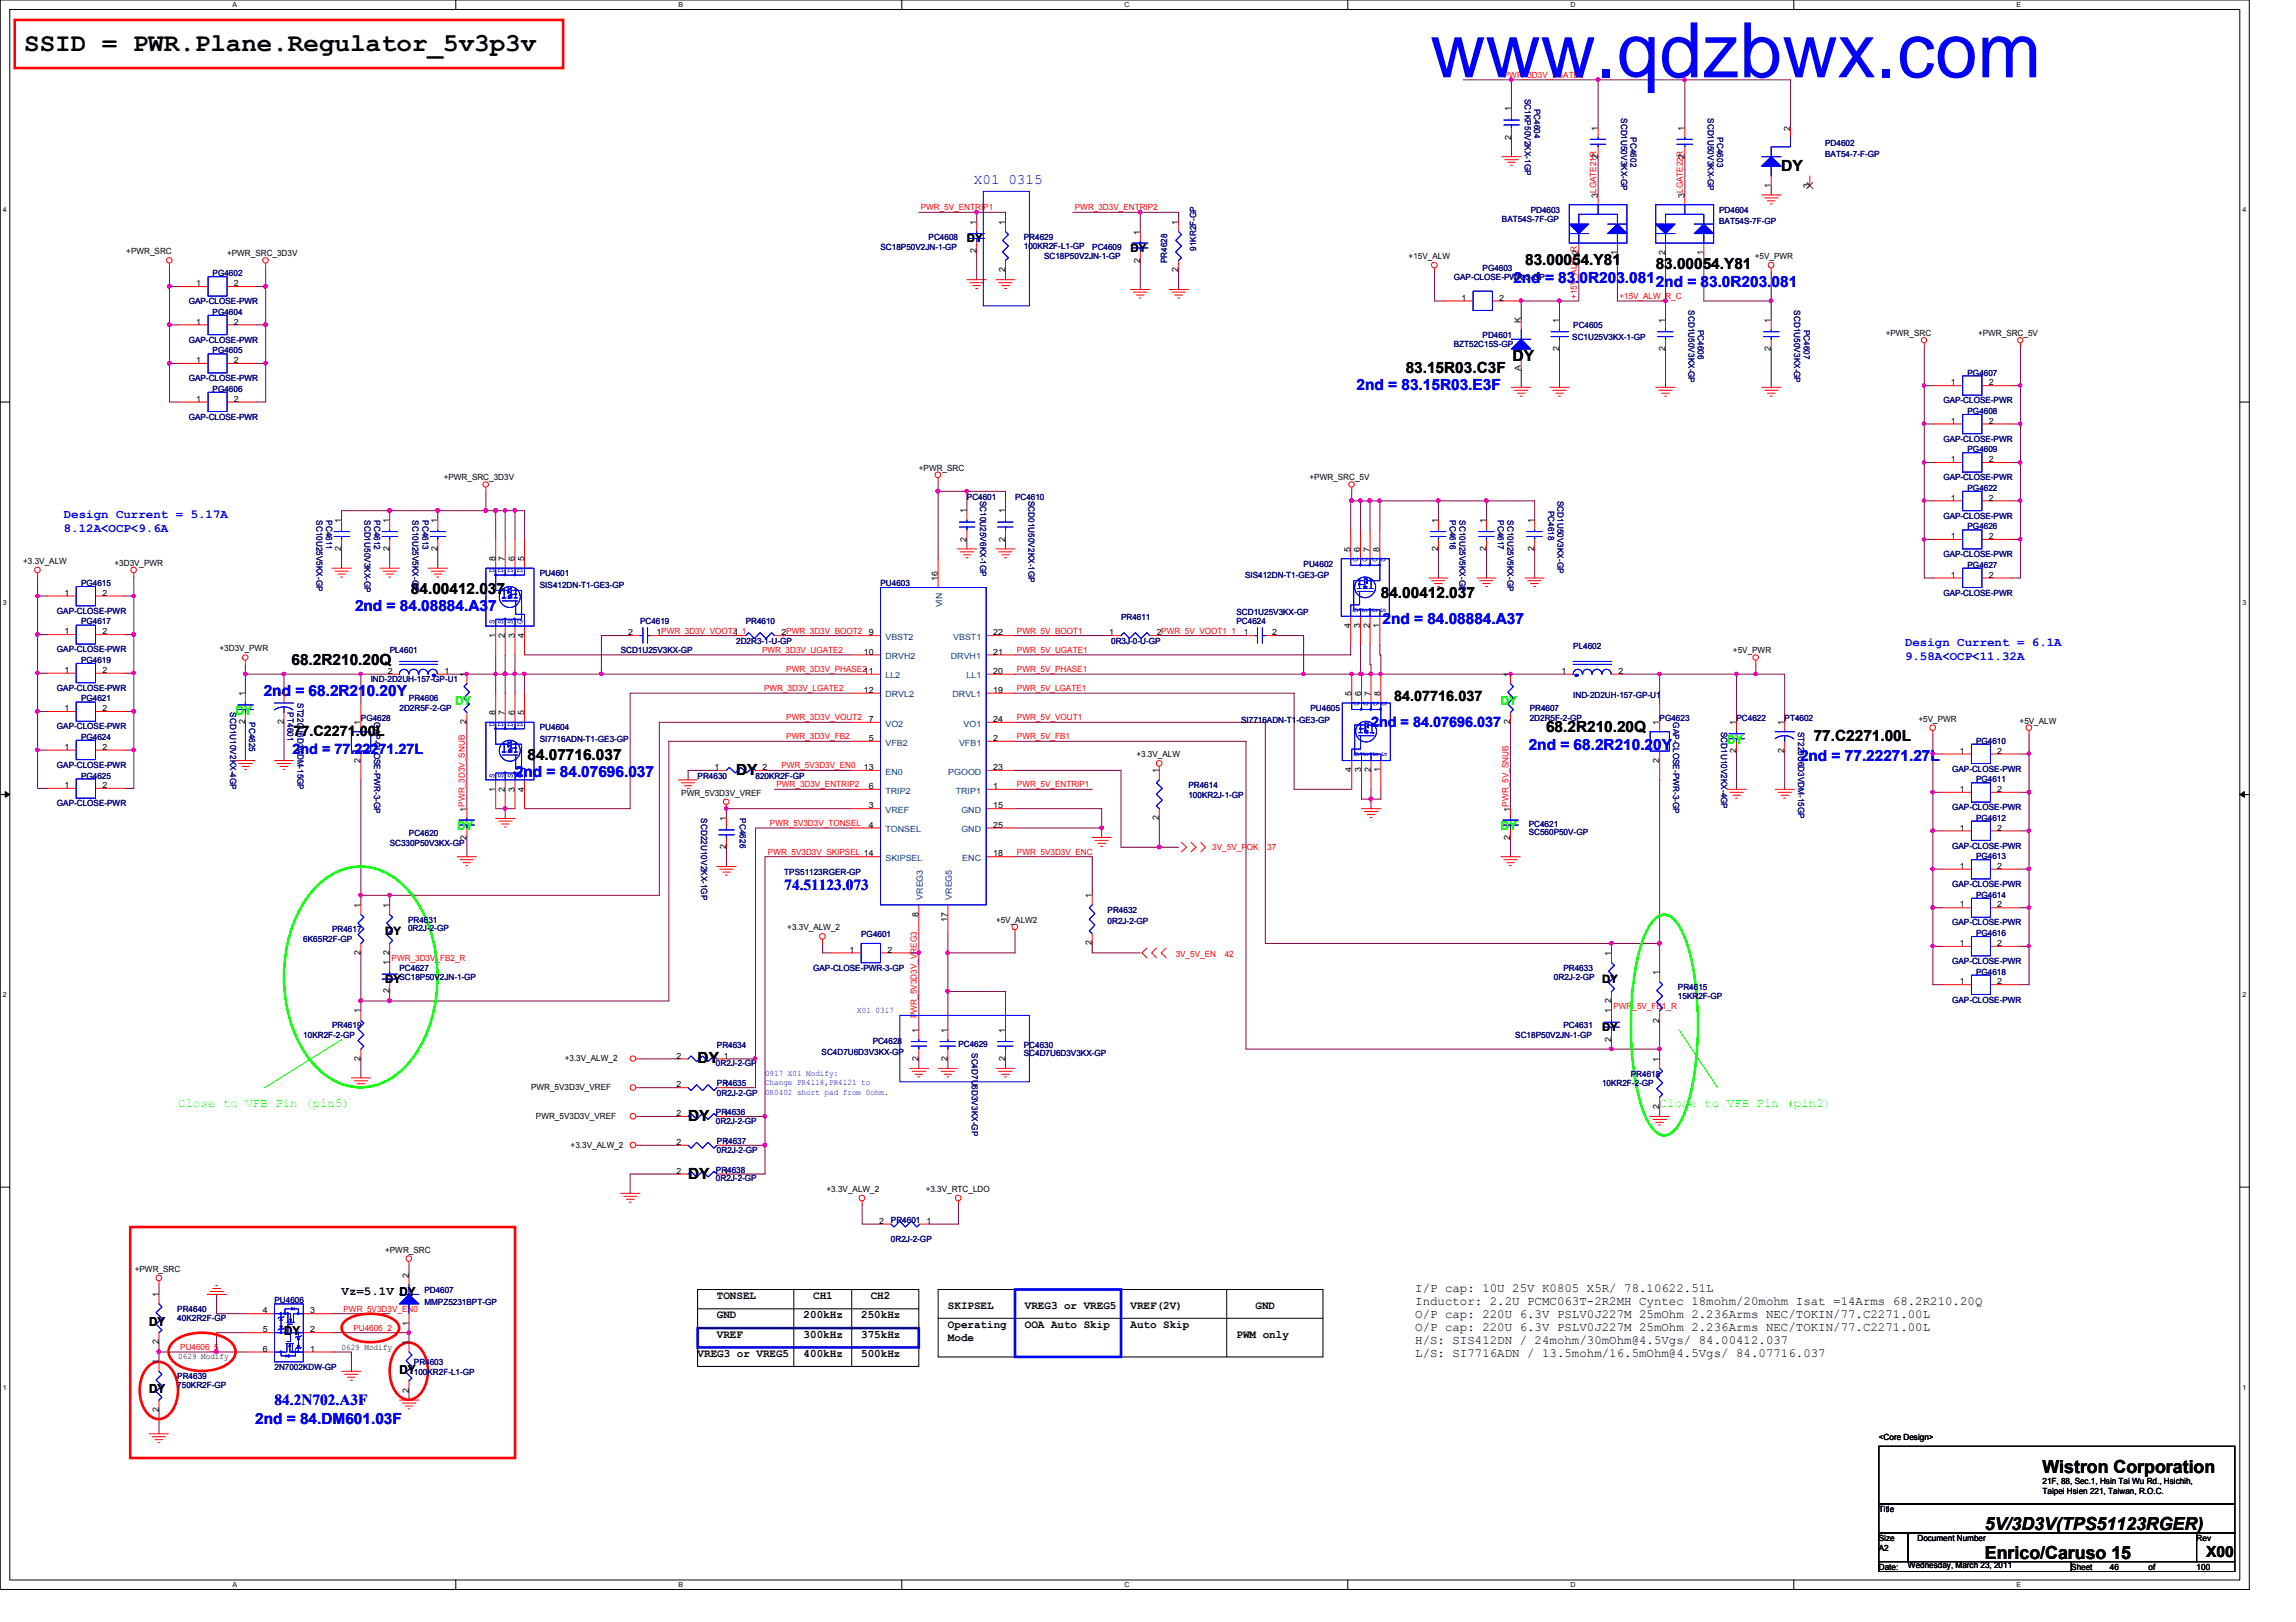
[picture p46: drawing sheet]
<svg xmlns="http://www.w3.org/2000/svg" width="297mm" height="210mm" viewBox="0 0 297 210" stroke-linecap="round" stroke-linejoin="round" font-family="sans-serif">
<defs><g id="words">
<text font-size="9.9" fill="#00f" x="185" y="10">www.qdzbwx.com</text>
<text font-size="3.3" x="3.1" y="6.6">SSID = PWR.Plane.Regulator_5v3p3v</text>
<g font-size="2.3">
<text x="264.2" y="190.6">Wistron Corporation</text>
<text x="256.8" y="201.8">Enrico/Caruso 15</text>
<text x="256.8" y="198">5V/3D3V(TPS51123RGER)</text>
</g>
<g font-size="2">
<text x="230.4" y="22.1">DY</text>
<text x="197.3" y="34.3">83.00054.Y81</text>
<text x="214.2" y="34.8">83.00054.Y81</text>
<text x="195.7" y="46.8">DY</text>
<text x="181.9" y="48.3">83.15R03.C3F</text>
<text x="53.2" y="76.9">84.00412.037</text>
<text x="178.6" y="77.4">84.00412.037</text>
<text x="37.7" y="86.1">68.2R210.20Q</text>
<text x="200" y="94.7">68.2R210.20Q</text>
<text x="234.7" y="95.9">77.C2271.00L</text>
<text x="68.2" y="98.3">84.07716.037</text>
<text x="95.2" y="100.3">DY</text>
<text x="90.3" y="137.6">DY</text>
<text x="89" y="145.1">DY</text>
<text x="89" y="152.6">DY</text>
<text x="285.4" y="201.5">X00</text>
</g>
<g font-size="2" fill="#00f">
<text x="195.8" y="36.6">2nd = 83.0R203.081</text>
<text x="214.2" y="37.1">2nd = 83.0R203.081</text>
<text x="175.5" y="50.5">2nd = 83.15R03.E3F</text>
<text x="45.9" y="79.1">2nd = 84.08884.A37</text>
<text x="178.9" y="80.8">2nd = 84.08884.A37</text>
<text x="34.1" y="90.1">2nd = 68.2R210.20Y</text>
<text x="66.6" y="100.5">2nd = 84.07696.037</text>
<text x="197.8" y="97.1">2nd = 68.2R210.20Y</text>
<text x="232.9" y="98.4">2nd = 77.22271.27L</text>
<text x="101.5" y="115.2">74.51123.073</text>
<text x="33" y="184.3">2nd = 84.DM601.03F</text>
<text x="35.5" y="181.8">84.2N702.A3F</text>
</g>
<g font-size="1.9" fill="#00f">
<text x="126" y="23.9">X01 0315</text>
<text x="177.4" y="94">2nd = 84.07696.037</text>
<text x="37.8" y="97.6">2nd = 77.22271.27L</text>
</g>
<g font-size="1.9">
<text x="38" y="95.2">77.C2271.00L</text>
<text x="180.4" y="90.7">84.07716.037</text>
</g>
<g font-size="1.6" fill="#00f">
<text x="8.3" y="67.1">Design Current = 5.17A</text>
<text x="8.3" y="68.9">8.12A&lt;OCP&lt;9.6A</text>
<text x="246.5" y="83.6">Design Current = 6.1A</text>
<text x="246.5" y="85.4">9.58A&lt;OCP&lt;11.32A</text>
</g>
<g font-size="1.6" fill="#0f0">
<text x="30.5" y="92.5">DY</text>
<text x="58.9" y="91.2">DY</text>
<text x="194.2" y="91.2">DY</text>
<text x="223.4" y="96.2">DY</text>
<text x="59.1" y="107.4">DY</text>
<text x="194.2" y="107.4">DY</text>
<text x="23.1" y="143.3">Close to VFB Pin (pin5)</text>
<text x="214.7" y="143.3">Close to VFB Pin (pin2)</text>
</g>
<g font-size="1.6">
<text x="44.2" y="167.6">Vz=5.1V DY</text>
<text x="183.1" y="167.2">I/P cap: 10U 25V K0805 X5R/ 78.10622.51L</text>
<text x="19.3" y="171.5">DY</text>
<text x="36.7" y="172.8">DY</text>
<text x="183.1" y="168.9">Inductor: 2.2U PCMC063T-2R2MH Cyntec 18mohm/20mohm Isat =14Arms 68.2R210.20Q</text>
<text x="183.1" y="170.6">O/P cap: 220U 6.3V PSLV0J227M 25mOhm 2.236Arms NEC/TOKIN/77.C2271.00L</text>
<text x="183.1" y="172.3">O/P cap: 220U 6.3V PSLV0J227M 25mOhm 2.236Arms NEC/TOKIN/77.C2271.00L</text>
<text x="183.1" y="173.9">H/S: SIS412DN / 24mohm/30mOhm@4.5Vgs/ 84.00412.037</text>
<text x="51.7" y="177.8">DY</text>
<text x="183.1" y="175.6">L/S: SI7716ADN / 13.5mohm/16.5mOhm@4.5Vgs/ 84.07716.037</text>
<text x="19.3" y="180.2">DY</text>
</g>
<g font-size="1.5">
<text x="125.1" y="31.3">DY</text>
<text x="146.3" y="32.6">DY</text>
<text x="49.8" y="120.9">DY</text>
<text x="49.8" y="127.2">DY</text>
<text x="207.3" y="127.2">DY</text>
<text x="207.3" y="133.4">DY</text>
<text x="92.7" y="168.1">TONSEL</text>
<text x="92.7" y="170.6">GND</text>
<text x="92.7" y="173.1">VREF</text>
<text x="104" y="170.6">200kHz</text>
<text x="104" y="173.1">300kHz</text>
<text x="105.2" y="168.1">CH1</text>
<text x="111.4" y="170.6">250kHz</text>
<text x="111.4" y="173.1">375kHz</text>
<text x="112.6" y="168.1">CH2</text>
<text x="122.6" y="169.4">SKIPSEL</text>
<text x="122.6" y="171.8">Operating</text>
<text x="122.6" y="173.5">Mode</text>
<text x="132.6" y="171.8">OOA Auto Skip</text>
<text x="132.6" y="169.4">VREG3 or VREG5</text>
<text x="146.3" y="171.8">Auto Skip</text>
<text x="146.3" y="169.4">VREF(2V)</text>
<text x="160" y="173.1">PWM only</text>
<text x="162.4" y="169.4">GND</text>
<text x="90.3" y="175.6">VREG3 or VREG5</text>
<text x="104" y="175.6">400kHz</text>
<text x="111.4" y="175.6">500kHz</text>
</g>
<g font-size="1.1" fill="#f00">
<text x="194.6" y="10.1">PWR_3D3V_LGATE2</text>
<text x="119.1" y="27.2">PWR_5V_ENTRIP1</text>
<text x="139.1" y="27.2">PWR_3D3V_ENTRIP2</text>
<text x="204" y="38.7" transform="rotate(-90 204 38.7)">+15V_ALW_R</text>
<text x="209.5" y="38.7">+15V_ALW_R_C</text>
<text x="131.6" y="82">PWR_5V_BOOT1</text>
<text x="98.6" y="84.5">PWR_3D3V_UGATE2</text>
<text x="98.8" y="89.5">PWR_3D3V_LGATE2</text>
<text x="101.7" y="87">PWR_3D3V_PHASE211</text>
<text x="131.6" y="87">PWR_5V_PHASE1</text>
<text x="131.6" y="84.5">PWR_5V_UGATE1</text>
<text x="131.6" y="89.5">PWR_5V_LGATE1</text>
<text x="101.7" y="95.7">PWR_3D3V_FB2</text>
<text x="101.7" y="93.2">PWR_3D3V_VOUT2</text>
<text x="131.6" y="95.7">PWR_5V_FB1</text>
<text x="131.6" y="93.2">PWR_5V_VOUT1</text>
<text x="100.5" y="101.9">PWR_3D3V_ENTRIP2</text>
<text x="101.1" y="99.4">PWR_5V3D3V_EN0</text>
<text x="131.6" y="101.9">PWR_5V_ENTRIP1</text>
<text x="99.6" y="106.9">PWR_5V3D3V_TONSEL</text>
<text x="99.4" y="110.6">PWR_5V3D3V_SKIPSEL 14</text>
<text x="131.6" y="110.6">PWR_5V3D3V_ENC</text>
<text x="156.8" y="109.9">3V_5V_POK</text>
<text x="164" y="109.9">37</text>
<text x="50.7" y="124.3">PWR_3D3V_FB2_R</text>
<text x="152.1" y="123.9">3V_5V_EN</text>
<text x="158.4" y="123.9">42</text>
<text x="118.6" y="131.8" transform="rotate(-90 118.6 131.8)">PWR_5V3D3V_VREG3</text>
<text x="208.7" y="130.6">PWR_5V_FB1_R</text>
<text x="44.4" y="169.8">PWR_5V3D3V_EN0</text>
<text x="45.7" y="172.2">PU4606_2</text>
<text x="23.3" y="174.7">PU4606_5</text>
</g>
<g font-size="1.1">
<text x="195.5" y="14.4" transform="rotate(-90 195.5 14.4)">1</text>
<text x="206.7" y="16.9" transform="rotate(-90 206.7 16.9)">1</text>
<text x="217.9" y="16.9" transform="rotate(-90 217.9 16.9)">1</text>
<text x="231.6" y="16.9" transform="rotate(-90 231.6 16.9)">2</text>
<text x="195.5" y="18.1" transform="rotate(-90 195.5 18.1)">2</text>
<text x="206.7" y="20.5" transform="rotate(-90 206.7 20.5)">2</text>
<text x="217.9" y="20.5" transform="rotate(-90 217.9 20.5)">2</text>
<text x="126.3" y="29.1" transform="rotate(-90 126.3 29.1)">1</text>
<text x="130" y="29.1" transform="rotate(-90 130 29.1)">1</text>
<text x="152.4" y="29.1" transform="rotate(-90 152.4 29.1)">1</text>
<text x="206.7" y="25.6" transform="rotate(-90 206.7 25.6)">3LGATE21R</text>
<text x="217.9" y="25.6" transform="rotate(-90 217.9 25.6)">3LGATE22R</text>
<text x="229.1" y="24.3" transform="rotate(-90 229.1 24.3)">1</text>
<text x="234.1" y="24.3" transform="rotate(-90 234.1 24.3)">3</text>
<text x="16.3" y="32.9">+PWR_SRC</text>
<text x="29.4" y="33.1">+PWR_SRC_3D3V</text>
<text x="126.3" y="32.8" transform="rotate(-90 126.3 32.8)">2</text>
<text x="130" y="35.2" transform="rotate(-90 130 35.2)">2</text>
<text x="147.5" y="34" transform="rotate(-90 147.5 34)">2</text>
<text x="147.5" y="30.4" transform="rotate(-90 147.5 30.4)">1</text>
<text x="152.4" y="35.2" transform="rotate(-90 152.4 35.2)">2</text>
<text x="182.2" y="33.5">+15V_ALW</text>
<text x="204.2" y="33" transform="rotate(-90 204.2 33)">2</text>
<text x="209.2" y="33" transform="rotate(-90 209.2 33)">1</text>
<text x="215.4" y="33" transform="rotate(-90 215.4 33)">2</text>
<text x="220.4" y="33" transform="rotate(-90 220.4 33)">1</text>
<text x="227" y="33.5">+5V_PWR</text>
<text x="25.4" y="42">1</text>
<text x="25.4" y="37">1</text>
<text x="30.3" y="42">2</text>
<text x="30.3" y="37">2</text>
<text x="189.1" y="38.9">1</text>
<text x="194" y="38.9">2</text>
<text x="196.8" y="41.8" transform="rotate(-90 196.8 41.8)">K</text>
<text x="201.7" y="41.8" transform="rotate(-90 201.7 41.8)">1</text>
<text x="215.4" y="41.8" transform="rotate(-90 215.4 41.8)">1</text>
<text x="229.1" y="41.8" transform="rotate(-90 229.1 41.8)">1</text>
<text x="25.4" y="47">1</text>
<text x="30.3" y="47">2</text>
<text x="201.7" y="45.4" transform="rotate(-90 201.7 45.4)">2</text>
<text x="215.4" y="45.4" transform="rotate(-90 215.4 45.4)">2</text>
<text x="229.1" y="45.4" transform="rotate(-90 229.1 45.4)">2</text>
<text x="244" y="43.5">+PWR_SRC</text>
<text x="255.9" y="43.5">+PWR_SRC_5V</text>
<text x="25.4" y="52">1</text>
<text x="30.3" y="52">2</text>
<text x="196.8" y="48" transform="rotate(-90 196.8 48)">A</text>
<text x="252.4" y="49.9">1</text>
<text x="257.3" y="49.9">2</text>
<text x="252.4" y="59.8">1</text>
<text x="252.4" y="54.8">1</text>
<text x="257.3" y="59.8">2</text>
<text x="257.3" y="54.8">2</text>
<text x="57.4" y="62.1">+PWR_SRC_3D3V</text>
<text x="118.9" y="60.9">+PWR_SRC</text>
<text x="169.4" y="62.1">+PWR_SRC_5V</text>
<text x="252.4" y="64.8">1</text>
<text x="257.3" y="64.8">2</text>
<text x="44.2" y="71.3" transform="rotate(-90 44.2 71.3)">2</text>
<text x="44.2" y="67.7" transform="rotate(-90 44.2 67.7)">1</text>
<text x="50.4" y="71.3" transform="rotate(-90 50.4 71.3)">2</text>
<text x="50.4" y="67.7" transform="rotate(-90 50.4 67.7)">1</text>
<text x="56.6" y="71.3" transform="rotate(-90 56.6 71.3)">2</text>
<text x="56.6" y="67.7" transform="rotate(-90 56.6 67.7)">1</text>
<text x="125" y="70.1" transform="rotate(-90 125 70.1)">2</text>
<text x="125" y="66.4" transform="rotate(-90 125 66.4)">1</text>
<text x="130" y="70.1" transform="rotate(-90 130 70.1)">2</text>
<text x="130" y="66.4" transform="rotate(-90 130 66.4)">1</text>
<text x="174.7" y="71.4" transform="rotate(-90 174.7 71.4)">5</text>
<text x="176" y="71.4" transform="rotate(-90 176 71.4)">6</text>
<text x="177.2" y="71.4" transform="rotate(-90 177.2 71.4)">7</text>
<text x="178.5" y="71.4" transform="rotate(-90 178.5 71.4)">8</text>
<text x="186.1" y="71.3" transform="rotate(-90 186.1 71.3)">2</text>
<text x="186.1" y="67.7" transform="rotate(-90 186.1 67.7)">1</text>
<text x="192.3" y="71.3" transform="rotate(-90 192.3 71.3)">2</text>
<text x="192.3" y="67.7" transform="rotate(-90 192.3 67.7)">1</text>
<text x="198.5" y="71.3" transform="rotate(-90 198.5 71.3)">2</text>
<text x="198.5" y="67.7" transform="rotate(-90 198.5 67.7)">1</text>
<text x="252.4" y="69.8">1</text>
<text x="257.3" y="69.8">2</text>
<text x="3" y="73">+3.3V_ALW</text>
<text x="8.3" y="77.1">1</text>
<text x="13.2" y="77.1">2</text>
<text x="14.8" y="73.2">+3D3V_PWR</text>
<text x="64.1" y="72.6" transform="rotate(-90 64.1 72.6)">8</text>
<text x="65.3" y="72.6" transform="rotate(-90 65.3 72.6)">7</text>
<text x="66.6" y="72.6" transform="rotate(-90 66.6 72.6)">6</text>
<text x="67.8" y="72.6" transform="rotate(-90 67.8 72.6)">5</text>
<text x="121.3" y="75.1" transform="rotate(-90 121.3 75.1)">16</text>
<text x="252.4" y="74.8">1</text>
<text x="257.3" y="74.8">2</text>
<text x="8.3" y="82.1">1</text>
<text x="13.2" y="82.1">2</text>
<text x="64.1" y="82.5" transform="rotate(-90 64.1 82.5)">1</text>
<text x="65.3" y="82.5" transform="rotate(-90 65.3 82.5)">2</text>
<text x="66.6" y="82.5" transform="rotate(-90 66.6 82.5)">3</text>
<text x="67.8" y="82.5" transform="rotate(-90 67.8 82.5)">4</text>
<text x="81.3" y="82.2">2</text>
<text x="84.9" y="82.2">1PWR_3D3V_VOOT2_1</text>
<text x="95" y="82.2">1</text>
<text x="101.1" y="82.2">2PWR_3D3V_BOOT2</text>
<text x="112.4" y="82.2">9</text>
<text x="128.5" y="82.2">22</text>
<text x="143.5" y="82.2">1</text>
<text x="149.6" y="82.2">2PWR_5V_VOOT1_1</text>
<text x="160.9" y="82.2">1</text>
<text x="164.6" y="82.2">2</text>
<text x="174.7" y="81.3" transform="rotate(-90 174.7 81.3)">4</text>
<text x="176" y="81.3" transform="rotate(-90 176 81.3)">3</text>
<text x="177.2" y="81.3" transform="rotate(-90 177.2 81.3)">2</text>
<text x="178.5" y="81.3" transform="rotate(-90 178.5 81.3)">1</text>
<text x="8.3" y="87.1">1</text>
<text x="13.2" y="87.1">2</text>
<text x="28.4" y="84.3">+3D3V_PWR</text>
<text x="50.2" y="87.2">2</text>
<text x="57.5" y="87.2">1</text>
<text x="60.4" y="87.6" transform="rotate(-90 60.4 87.6)">1</text>
<text x="111.8" y="84.7">10</text>
<text x="111.8" y="89.7">12</text>
<text x="128.5" y="89.7">19</text>
<text x="128.5" y="84.7">21</text>
<text x="128.5" y="87.2">20</text>
<text x="195.4" y="87.6" transform="rotate(-90 195.4 87.6)">1</text>
<text x="202" y="87.2">1</text>
<text x="209.4" y="87.2">2</text>
<text x="224.2" y="84.5">+5V_PWR</text>
<text x="8.3" y="92">1</text>
<text x="13.2" y="92">2</text>
<text x="31.7" y="93.7" transform="rotate(-90 31.7 93.7)">2</text>
<text x="31.7" y="90.1" transform="rotate(-90 31.7 90.1)">1</text>
<text x="36.7" y="93.7" transform="rotate(-90 36.7 93.7)">2</text>
<text x="36.7" y="90.1" transform="rotate(-90 36.7 90.1)">1</text>
<text x="46.6" y="93.8" transform="rotate(-90 46.6 93.8)">1</text>
<text x="60.4" y="93.7" transform="rotate(-90 60.4 93.7)">2</text>
<text x="64.1" y="92.6" transform="rotate(-90 64.1 92.6)">8</text>
<text x="65.3" y="92.6" transform="rotate(-90 65.3 92.6)">7</text>
<text x="66.6" y="92.6" transform="rotate(-90 66.6 92.6)">6</text>
<text x="67.8" y="92.6" transform="rotate(-90 67.8 92.6)">5</text>
<text x="112.4" y="93.4">7</text>
<text x="112.4" y="95.9">5</text>
<text x="128.5" y="95.9">2</text>
<text x="128.5" y="93.4">24</text>
<text x="174.8" y="90.1" transform="rotate(-90 174.8 90.1)">5</text>
<text x="176.1" y="90.1" transform="rotate(-90 176.1 90.1)">6</text>
<text x="177.3" y="90.1" transform="rotate(-90 177.3 90.1)">7</text>
<text x="178.6" y="90.1" transform="rotate(-90 178.6 90.1)">8</text>
<text x="195.4" y="93.7" transform="rotate(-90 195.4 93.7)">2</text>
<text x="214.7" y="93.8" transform="rotate(-90 214.7 93.8)">1</text>
<text x="224.6" y="93.8" transform="rotate(-90 224.6 93.8)">1</text>
<text x="230.8" y="93.8" transform="rotate(-90 230.8 93.8)">1</text>
<text x="248.2" y="93.4">+5V_PWR</text>
<text x="261.3" y="93.6">+5V_ALW</text>
<text x="8.3" y="102">1</text>
<text x="8.3" y="97">1</text>
<text x="13.2" y="102">2</text>
<text x="13.2" y="97">2</text>
<text x="46.6" y="98.7" transform="rotate(-90 46.6 98.7)">2</text>
<text x="92.5" y="99.7">1</text>
<text x="98.6" y="99.7">2</text>
<text x="111.8" y="99.7">13</text>
<text x="128.5" y="99.7">23</text>
<text x="147" y="98">+3.3V_ALW</text>
<text x="149.9" y="100" transform="rotate(-90 149.9 100)">1</text>
<text x="174.8" y="99.9" transform="rotate(-90 174.8 99.9)">4</text>
<text x="176.1" y="99.9" transform="rotate(-90 176.1 99.9)">3</text>
<text x="177.3" y="99.9" transform="rotate(-90 177.3 99.9)">2</text>
<text x="178.6" y="99.9" transform="rotate(-90 178.6 99.9)">1</text>
<text x="214.7" y="98.7" transform="rotate(-90 214.7 98.7)">2</text>
<text x="224.6" y="97.5" transform="rotate(-90 224.6 97.5)">2</text>
<text x="230.8" y="97.5" transform="rotate(-90 230.8 97.5)">2</text>
<text x="253.5" y="97.5">1</text>
<text x="258.4" y="97.5">2</text>
<text x="60.4" y="105" transform="rotate(-90 60.4 105)">1PWR_3D3V_SNUB</text>
<text x="64.1" y="102.4" transform="rotate(-90 64.1 102.4)">1</text>
<text x="65.3" y="102.4" transform="rotate(-90 65.3 102.4)">2</text>
<text x="66.6" y="102.4" transform="rotate(-90 66.6 102.4)">3</text>
<text x="67.8" y="102.4" transform="rotate(-90 67.8 102.4)">4</text>
<text x="88.1" y="103">PWR_5V3D3V_VREF</text>
<text x="93.9" y="106.3" transform="rotate(-90 93.9 106.3)">1</text>
<text x="112.4" y="102.1">6</text>
<text x="112.4" y="104.6">3</text>
<text x="112.4" y="107.1">4</text>
<text x="128.5" y="102.1">1</text>
<text x="128.5" y="104.6">15</text>
<text x="128.5" y="107.1">25</text>
<text x="149.9" y="106.2" transform="rotate(-90 149.9 106.2)">2</text>
<text x="195.4" y="105" transform="rotate(-90 195.4 105)">1PWR_5V_SNUB</text>
<text x="253.5" y="107.5">1</text>
<text x="253.5" y="102.5">1</text>
<text x="258.4" y="107.5">2</text>
<text x="258.4" y="102.5">2</text>
<text x="60.4" y="108.7" transform="rotate(-90 60.4 108.7)">2</text>
<text x="93.9" y="109.9" transform="rotate(-90 93.9 109.9)">2</text>
<text x="128.5" y="110.8">18</text>
<text x="195.4" y="108.7" transform="rotate(-90 195.4 108.7)">2</text>
<text x="253.5" y="112.4">1</text>
<text x="258.4" y="112.4">2</text>
<text x="46.6" y="117.5" transform="rotate(-90 46.6 117.5)">1</text>
<text x="50.4" y="117.5" transform="rotate(-90 50.4 117.5)">1</text>
<text x="118.8" y="118.6" transform="rotate(-90 118.8 118.6)">8</text>
<text x="122.6" y="119.3" transform="rotate(-90 122.6 119.3)">17</text>
<text x="128.9" y="119.4">+5V_ALW2</text>
<text x="141.3" y="116.2" transform="rotate(-90 141.3 116.2)">1</text>
<text x="253.5" y="117.4">1</text>
<text x="258.4" y="117.4">2</text>
<text x="46.6" y="123.6" transform="rotate(-90 46.6 123.6)">2</text>
<text x="50.4" y="124.9" transform="rotate(-90 50.4 124.9)">1</text>
<text x="50.4" y="123.6" transform="rotate(-90 50.4 123.6)">2</text>
<text x="101.9" y="120.4">+3.3V_ALW_2</text>
<text x="109.9" y="123.3">1</text>
<text x="114.8" y="123.3">2</text>
<text x="141.3" y="122.3" transform="rotate(-90 141.3 122.3)">2</text>
<text x="208.4" y="123.7" transform="rotate(-90 208.4 123.7)">1</text>
<text x="253.5" y="122.4">1</text>
<text x="258.4" y="122.4">2</text>
<text x="46.6" y="131.1" transform="rotate(-90 46.6 131.1)">1</text>
<text x="50.4" y="128.6" transform="rotate(-90 50.4 128.6)">2</text>
<text x="208.4" y="131.1" transform="rotate(-90 208.4 131.1)">1</text>
<text x="208.4" y="129.8" transform="rotate(-90 208.4 129.8)">2</text>
<text x="214.7" y="126.2" transform="rotate(-90 214.7 126.2)">1</text>
<text x="253.5" y="127.4">1</text>
<text x="258.4" y="127.4">2</text>
<text x="46.6" y="137.3" transform="rotate(-90 46.6 137.3)">2</text>
<text x="73.1" y="137.3">+3.3V_ALW_2</text>
<text x="87.5" y="137">2</text>
<text x="93.6" y="137">1</text>
<text x="118.8" y="137.3" transform="rotate(-90 118.8 137.3)">2</text>
<text x="118.8" y="133.6" transform="rotate(-90 118.8 133.6)">1</text>
<text x="122.6" y="137.3" transform="rotate(-90 122.6 137.3)">2</text>
<text x="122.6" y="133.6" transform="rotate(-90 122.6 133.6)">1</text>
<text x="130" y="137.3" transform="rotate(-90 130 137.3)">2</text>
<text x="130" y="133.6" transform="rotate(-90 130 133.6)">1</text>
<text x="208.4" y="134.8" transform="rotate(-90 208.4 134.8)">2</text>
<text x="214.7" y="137.4" transform="rotate(-90 214.7 137.4)">1</text>
<text x="214.7" y="132.3" transform="rotate(-90 214.7 132.3)">2</text>
<text x="68.7" y="141.1">PWR_5V3D3V_VREF</text>
<text x="87.5" y="140.7">2</text>
<text x="93.6" y="140.7">1</text>
<text x="214.7" y="143.5" transform="rotate(-90 214.7 143.5)">2</text>
<text x="69.3" y="144.8">PWR_5V3D3V_VREF</text>
<text x="73.8" y="148.5">+3.3V_ALW_2</text>
<text x="87.5" y="148.2">2</text>
<text x="87.5" y="144.4">2</text>
<text x="93.6" y="148.2">1</text>
<text x="93.6" y="144.4">1</text>
<text x="87.5" y="151.9">2</text>
<text x="93.6" y="151.9">1</text>
<text x="106.9" y="154.3">+3.3V_ALW_2</text>
<text x="119.8" y="154.3">+3.3V_RTC_LDO</text>
<text x="113.7" y="158.4">2</text>
<text x="119.9" y="158.4">1</text>
<text x="17.4" y="164.6">+PWR_SRC</text>
<text x="20.5" y="167.9" transform="rotate(-90 20.5 167.9)">1</text>
<text x="49.8" y="162.1">+PWR_SRC</text>
<text x="52.9" y="165.4" transform="rotate(-90 52.9 165.4)">2</text>
<text x="20.5" y="174" transform="rotate(-90 20.5 174)">2</text>
<text x="34" y="170">4</text>
<text x="34" y="172.4">5</text>
<text x="40.1" y="172.4">2</text>
<text x="40.1" y="170">3</text>
<text x="52.9" y="171.5" transform="rotate(-90 52.9 171.5)">1</text>
<text x="20.5" y="176.6" transform="rotate(-90 20.5 176.6)">1</text>
<text x="23.1" y="175.9">0629 Modify</text>
<text x="34" y="174.9">6</text>
<text x="40.1" y="174.9">1</text>
<text x="44.2" y="174.7">0629 Modify</text>
<text x="52.9" y="174.1" transform="rotate(-90 52.9 174.1)">1</text>
<text x="20.5" y="182.7" transform="rotate(-90 20.5 182.7)">2</text>
<text x="52.9" y="180.2" transform="rotate(-90 52.9 180.2)">2</text>
<text x="243.1" y="186.4">&lt;Core Design&gt;</text>
<text x="264.2" y="192">21F, 88, Sec.1, Hsin Tai Wu Rd., Hsichih,</text>
<text x="243.1" y="195.7">Title</text>
<text x="264.2" y="193.3">Taipei Hsien 221, Taiwan, R.O.C.</text>
<text x="243.1" y="203.2">Date:</text>
<text x="243.1" y="200.7">A2</text>
<text x="243.1" y="199.4">Size</text>
<text x="246.8" y="202.9">Wednesday, March 23, 2011</text>
<text x="248.1" y="199.4">Document Number</text>
<text x="268" y="203.2">Sheet</text>
<text x="273" y="203.2">46</text>
<text x="278" y="203.2">of</text>
<text x="284.2" y="199.4">Rev</text>
<text x="284.2" y="203.2">100</text>
</g>
<g font-size="1.1" fill="#000080">
<text x="197.3" y="12.8" transform="rotate(90 197.3 12.8)">SC1KP50V2KX-1GP</text>
<text x="198.5" y="14.1" transform="rotate(90 198.5 14.1)">PC4604</text>
<text x="209.7" y="15.3" transform="rotate(90 209.7 15.3)">SCD1U50V3KX-GP</text>
<text x="210.9" y="17.8" transform="rotate(90 210.9 17.8)">PC4602</text>
<text x="220.9" y="15.3" transform="rotate(90 220.9 15.3)">SCD1U50V3KX-GP</text>
<text x="222.2" y="17.8" transform="rotate(90 222.2 17.8)">PC4603</text>
<text x="236.1" y="18.8">PD4602</text>
<text x="236.1" y="20.3">BAT54-7-F-GP</text>
<text x="194.3" y="28.8">BAT54S-7F-GP</text>
<text x="198" y="27.6">PD4603</text>
<text x="222.4" y="27.6">PD4604</text>
<text x="222.4" y="29">BAT54S-7F-GP</text>
<text x="27.5" y="35.8">PG4602</text>
<text x="113.9" y="32.3">SC18P50V2JN-1-GP</text>
<text x="120.1" y="31">PC4608</text>
<text x="132.5" y="31">PR4629</text>
<text x="132.5" y="32.2">100KR2F-L1-GP</text>
<text x="135.1" y="33.5">SC18P50V2JN-1-GP</text>
<text x="141.3" y="32.3">PC4609</text>
<text x="151" y="34.1" transform="rotate(-90 151 34.1)">PR4628</text>
<text x="154.8" y="32.5" transform="rotate(-90 154.8 32.5)">91KR2F-GP</text>
<text x="191.8" y="35">PG4603</text>
<text x="24.4" y="39.4">GAP-CLOSE-PWR</text>
<text x="27.5" y="40.7">PG4604</text>
<text x="188.1" y="36.3">GAP-CLOSE-PWR-3-GP</text>
<text x="218.4" y="40.2" transform="rotate(90 218.4 40.2)">SCD1U50V3KX-GP</text>
<text x="232.1" y="40.2" transform="rotate(90 232.1 40.2)">SCD1U50V3KX-GP</text>
<text x="24.4" y="44.4">GAP-CLOSE-PWR</text>
<text x="27.5" y="45.7">PG4605</text>
<text x="188.1" y="45">BZT52C15S-GP</text>
<text x="191.8" y="43.7">PD4601</text>
<text x="203.4" y="44">SC1U25V3KX-1-GP</text>
<text x="203.5" y="42.5">PC4605</text>
<text x="219.7" y="42.7" transform="rotate(90 219.7 42.7)">PC4606</text>
<text x="233.4" y="42.7" transform="rotate(90 233.4 42.7)">PC4607</text>
<text x="24.4" y="49.3">GAP-CLOSE-PWR</text>
<text x="27.5" y="50.7">PG4606</text>
<text x="251.4" y="52.2">GAP-CLOSE-PWR</text>
<text x="254.5" y="48.6">PG4607</text>
<text x="254.5" y="53.6">PG4608</text>
<text x="24.4" y="54.3">GAP-CLOSE-PWR</text>
<text x="251.4" y="57.2">GAP-CLOSE-PWR</text>
<text x="254.5" y="58.5">PG4609</text>
<text x="125.1" y="64.6">PC4601</text>
<text x="126.8" y="64.8" transform="rotate(90 126.8 64.8)">SC10U25V6KX-1GP</text>
<text x="131.3" y="64.6">PC4610</text>
<text x="133.1" y="64.8" transform="rotate(90 133.1 64.8)">SCD01U50V2KX-1GP</text>
<text x="201.5" y="64.8" transform="rotate(90 201.5 64.8)">SCD1U50V3KX-GP</text>
<text x="251.4" y="62.1">GAP-CLOSE-PWR</text>
<text x="254.5" y="63.5">PG4622</text>
<text x="40.9" y="67.3" transform="rotate(90 40.9 67.3)">SC10U25V5KX-GP</text>
<text x="42.2" y="67.3" transform="rotate(90 42.2 67.3)">PC4611</text>
<text x="47.2" y="67.3" transform="rotate(90 47.2 67.3)">SCD1U50V3KX-GP</text>
<text x="48.4" y="67.3" transform="rotate(90 48.4 67.3)">PC4612</text>
<text x="53.4" y="67.3" transform="rotate(90 53.4 67.3)">SC10U25V5KX-GP</text>
<text x="54.6" y="67.3" transform="rotate(90 54.6 67.3)">PC4613</text>
<text x="187.6" y="67.3" transform="rotate(90 187.6 67.3)">PC4616</text>
<text x="188.8" y="67.3" transform="rotate(90 188.8 67.3)">SC10U25V5KX-GP</text>
<text x="193.8" y="67.3" transform="rotate(90 193.8 67.3)">PC4617</text>
<text x="195" y="67.3" transform="rotate(90 195 67.3)">SC10U25V5KX-GP</text>
<text x="200.3" y="66.1" transform="rotate(90 200.3 66.1)">PC4618</text>
<text x="251.4" y="67.1">GAP-CLOSE-PWR</text>
<text x="254.5" y="68.5">PG4626</text>
<text x="10.5" y="75.9">PG4615</text>
<text x="69.8" y="74.6">PU4601</text>
<text x="69.8" y="76.1">SIS412DN-T1-GE3-GP</text>
<text x="113.9" y="75.9">PU4603</text>
<text x="161.1" y="74.8">SIS412DN-T1-GE3-GP</text>
<text x="168.7" y="73.4">PU4602</text>
<text x="251.4" y="77.1">GAP-CLOSE-PWR</text>
<text x="251.4" y="72.1">GAP-CLOSE-PWR</text>
<text x="254.5" y="73.5">PG4627</text>
<text x="7.4" y="79.5">GAP-CLOSE-PWR</text>
<text x="10.5" y="80.8">PG4617</text>
<text x="82.8" y="80.8">PC4619</text>
<text x="95.2" y="83.3">2D2R3-1-U-GP</text>
<text x="96.5" y="80.8">PR4610</text>
<text x="143.8" y="83.3">0R3J-0-U-GP</text>
<text x="145" y="80.2">PR4611</text>
<text x="160" y="80.8">PC4624</text>
<text x="160" y="79.6">SCD1U25V3KX-GP</text>
<text x="203.5" y="83.9">PL4602</text>
<text x="7.4" y="89.4">GAP-CLOSE-PWR</text>
<text x="7.4" y="84.4">GAP-CLOSE-PWR</text>
<text x="10.5" y="85.8">PG4619</text>
<text x="48" y="88.3">IND-2D2UH-157-GP-U1</text>
<text x="50.4" y="84.5">PL4601</text>
<text x="80.3" y="84.5">SCD1U25V3KX-GP</text>
<text x="7.4" y="94.4">GAP-CLOSE-PWR</text>
<text x="10.5" y="90.8">PG4621</text>
<text x="10.5" y="95.8">PG4624</text>
<text x="29.8" y="92.2" transform="rotate(90 29.8 92.2)">SCD1U10V2KX-4GP</text>
<text x="32.3" y="93.5" transform="rotate(90 32.3 93.5)">PC4625</text>
<text x="37.2" y="92.2" transform="rotate(90 37.2 92.2)">PT4601</text>
<text x="38.5" y="91" transform="rotate(90 38.5 91)">ST220U6D3VDM-15GP</text>
<text x="46.7" y="93.3">PG4628</text>
<text x="48.4" y="93.5" transform="rotate(90 48.4 93.5)">GAP-CLOSE-PWR-3-GP</text>
<text x="51.7" y="92">2D2R5F-2-GP</text>
<text x="52.9" y="90.8">PR4606</text>
<text x="69.8" y="94.5">PU4604</text>
<text x="160.6" y="93.5">SI7716ADN-T1-GE3-GP</text>
<text x="169.5" y="92">PU4605</text>
<text x="197.9" y="92">PR4607</text>
<text x="197.9" y="93.3">2D2R5F-2-GP</text>
<text x="203.5" y="90.3">IND-2D2UH-157-GP-U1</text>
<text x="214.7" y="93.3">PG4623</text>
<text x="216.4" y="93.5" transform="rotate(90 216.4 93.5)">GAP-CLOSE-PWR-3-GP</text>
<text x="222.7" y="94.7" transform="rotate(90 222.7 94.7)">SCD1U10V2KX-4GP</text>
<text x="224.7" y="93.3">PC4622</text>
<text x="230.9" y="93.3">PT4602</text>
<text x="232.6" y="94.7" transform="rotate(90 232.6 94.7)">ST220U6D3VDM-15GP</text>
<text x="7.4" y="99.4">GAP-CLOSE-PWR</text>
<text x="10.5" y="100.8">PG4625</text>
<text x="69.8" y="96">SI7716ADN-T1-GE3-GP</text>
<text x="90.3" y="100.8">PR4630</text>
<text x="97.7" y="100.8">820KR2F-GP</text>
<text x="153.8" y="102">PR4614</text>
<text x="252.6" y="99.9">GAP-CLOSE-PWR</text>
<text x="255.6" y="101.2">PG4611</text>
<text x="255.6" y="96.3">PG4610</text>
<text x="7.4" y="104.4">GAP-CLOSE-PWR</text>
<text x="90.7" y="105.9" transform="rotate(90 90.7 105.9)">SCD22U10V2KX-1GP</text>
<text x="95.7" y="105.9" transform="rotate(90 95.7 105.9)">PC4626</text>
<text x="153.8" y="103.2">100KR2J-1-GP</text>
<text x="197.8" y="107">PC4621</text>
<text x="252.6" y="104.9">GAP-CLOSE-PWR</text>
<text x="255.6" y="106.2">PG4612</text>
<text x="50.4" y="109.4">SC330P50V3KX-GP</text>
<text x="52.9" y="108.2">PC4620</text>
<text x="101.5" y="113.2">TPS51123RGER-GP</text>
<text x="197.8" y="108.1">SC560P50V-GP</text>
<text x="252.6" y="109.8">GAP-CLOSE-PWR</text>
<text x="255.6" y="111.2">PG4613</text>
<text x="52.8" y="119.4">PR4631</text>
<text x="143.3" y="118.2">PR4632</text>
<text x="143.3" y="119.6">0R2J-2-GP</text>
<text x="252.6" y="114.8">GAP-CLOSE-PWR</text>
<text x="252.6" y="119.8">GAP-CLOSE-PWR</text>
<text x="255.6" y="116.2">PG4614</text>
<text x="39.2" y="121.9">6K65R2F-GP</text>
<text x="43" y="120.6">PR4617</text>
<text x="51.7" y="125.6">PC4627</text>
<text x="52.8" y="120.5">0R2J-2-GP</text>
<text x="105.2" y="125.6">GAP-CLOSE-PWR-3-GP</text>
<text x="111.4" y="121.3">PG4601</text>
<text x="202.3" y="125.6">PR4633</text>
<text x="252.6" y="124.8">GAP-CLOSE-PWR</text>
<text x="255.6" y="121.2">PG4616</text>
<text x="51.7" y="126.9">SC18P50V2JN-1-GP</text>
<text x="201" y="126.9">0R2J-2-GP</text>
<text x="217.1" y="128.1">PR4615</text>
<text x="217.1" y="129.2">15KR2F-GP</text>
<text x="252.6" y="129.8">GAP-CLOSE-PWR</text>
<text x="255.6" y="126.1">PG4618</text>
<text x="39.2" y="134.3">10KR2F-2-GP</text>
<text x="43" y="133.1">PR4619</text>
<text x="92.6" y="138">0R2J-2-GP</text>
<text x="92.7" y="135.6">PR4634</text>
<text x="106.3" y="136.6">SC4D7U6D3V3KX-GP</text>
<text x="112.9" y="135.1">PC4628</text>
<text x="124" y="135.5">PC4629</text>
<text x="125.7" y="136.3" transform="rotate(90 125.7 136.3)">SC4D7U6D3V3KX-GP</text>
<text x="132.5" y="135.6">PC4630</text>
<text x="132.5" y="136.7">SC4D7U6D3V3KX-GP</text>
<text x="196" y="134.3">SC18P50V2JN-1-GP</text>
<text x="202.3" y="133.1">PC4631</text>
<text x="92.7" y="140.5">PR4635</text>
<text x="92.7" y="141.8">0R2J-2-GP</text>
<text x="207.3" y="140.5">10KR2F-2-GP</text>
<text x="211" y="139.3">PR4618</text>
<text x="92.6" y="144.3">PR4636</text>
<text x="92.6" y="145.4">0R2J-2-GP</text>
<text x="92.7" y="148">PR4637</text>
<text x="92.7" y="149.3">0R2J-2-GP</text>
<text x="92.6" y="151.8">PR4638</text>
<text x="92.6" y="152.9">0R2J-2-GP</text>
<text x="115.3" y="158.2">PR4601</text>
<text x="115.3" y="160.7">0R2J-2-GP</text>
<text x="54.9" y="167.3">PD4607</text>
<text x="22.9" y="169.8">PR4640</text>
<text x="22.9" y="170.9">40K2R2F-GP</text>
<text x="35.5" y="168.6">PU4606</text>
<text x="54.9" y="168.8">MMPZ5231BPT-GP</text>
<text x="22.9" y="178.5">PR4639</text>
<text x="22.9" y="179.7">750KR2F-GP</text>
<text x="35.5" y="177.3">2N7002KDW-GP</text>
<text x="53.5" y="176.7">PR4603</text>
<text x="53.5" y="177.9">100KR2F-L1-GP</text>
</g>
<g font-size="1.1" fill="#00f">
<text x="64" y="74.2" transform="rotate(-90 64 74.2)">D</text>
<text x="65.1" y="74.2" transform="rotate(-90 65.1 74.2)">D</text>
<text x="66.3" y="74.2" transform="rotate(-90 66.3 74.2)">D</text>
<text x="67.6" y="74.2" transform="rotate(-90 67.6 74.2)">D</text>
<text x="175" y="72.1" transform="rotate(90 175 72.1)">D</text>
<text x="176.3" y="72.1" transform="rotate(90 176.3 72.1)">D</text>
<text x="177.5" y="72.1" transform="rotate(90 177.5 72.1)">D</text>
<text x="178.6" y="72.1" transform="rotate(90 178.6 72.1)">D</text>
<text x="64" y="80.8" transform="rotate(-90 64 80.8)">S</text>
<text x="65.1" y="80.8" transform="rotate(-90 65.1 80.8)">S</text>
<text x="66.3" y="80.8" transform="rotate(-90 66.3 80.8)">S</text>
<text x="67.6" y="80.8" transform="rotate(-90 67.6 80.8)">G</text>
<text x="175" y="78.7" transform="rotate(90 175 78.7)">G</text>
<text x="176.3" y="78.7" transform="rotate(90 176.3 78.7)">S</text>
<text x="177.5" y="78.7" transform="rotate(90 177.5 78.7)">S</text>
<text x="178.6" y="78.7" transform="rotate(90 178.6 78.7)">S</text>
<text x="64" y="94.1" transform="rotate(-90 64 94.1)">D</text>
<text x="65.1" y="94.1" transform="rotate(-90 65.1 94.1)">D</text>
<text x="66.3" y="94.1" transform="rotate(-90 66.3 94.1)">D</text>
<text x="67.6" y="94.1" transform="rotate(-90 67.6 94.1)">D</text>
<text x="175.2" y="90.7" transform="rotate(90 175.2 90.7)">D</text>
<text x="176.4" y="90.7" transform="rotate(90 176.4 90.7)">D</text>
<text x="177.7" y="90.7" transform="rotate(90 177.7 90.7)">D</text>
<text x="178.8" y="90.7" transform="rotate(90 178.8 90.7)">D</text>
<text x="64" y="100.7" transform="rotate(-90 64 100.7)">S</text>
<text x="65.1" y="100.7" transform="rotate(-90 65.1 100.7)">S</text>
<text x="66.3" y="100.7" transform="rotate(-90 66.3 100.7)">S</text>
<text x="67.6" y="100.7" transform="rotate(-90 67.6 100.7)">G</text>
<text x="175.2" y="97.3" transform="rotate(90 175.2 97.3)">G</text>
<text x="176.4" y="97.3" transform="rotate(90 176.4 97.3)">S</text>
<text x="177.7" y="97.3" transform="rotate(90 177.7 97.3)">S</text>
<text x="178.8" y="97.3" transform="rotate(90 178.8 97.3)">S</text>
<text x="110.9" y="131.1">X01 0317</text>
<text x="99" y="139.2">0917 X01 Modify:</text>
<text x="99" y="140.4">Change PR4118,PR4121 to</text>
<text x="99" y="141.6">0R0402 short pad from 0ohm.</text>
</g>
<g font-size="1.1" fill="#004080">
<text x="114.6" y="82.8">VBST2</text>
<text x="121.9" y="78.6" transform="rotate(-90 121.9 78.6)">VIN</text>
<text x="123.3" y="82.8">VBST1</text>
<text x="114.6" y="85.3">DRVH2</text>
<text x="114.6" y="87.8">LL2</text>
<text x="123" y="85.3">DRVH1</text>
<text x="125" y="87.8">LL1</text>
<text x="114.6" y="90.3">DRVL2</text>
<text x="114.6" y="94">VO2</text>
<text x="123.2" y="90.3">DRVL1</text>
<text x="124.7" y="94">VO1</text>
<text x="114.6" y="96.5">VFB2</text>
<text x="114.6" y="100.2">EN0</text>
<text x="122.7" y="100.2">PGOOD</text>
<text x="124.1" y="96.5">VFB1</text>
<text x="114.6" y="102.7">TRIP2</text>
<text x="114.6" y="105.2">VREF</text>
<text x="114.6" y="107.7">TONSEL</text>
<text x="123.7" y="102.7">TRIP1</text>
<text x="124.4" y="105.2">GND</text>
<text x="124.4" y="107.7">GND</text>
<text x="114.6" y="111.4">SKIPSEL</text>
<text x="124.5" y="111.4">ENC</text>
<text x="119.4" y="116.5" transform="rotate(-90 119.4 116.5)">VREG3</text>
<text x="123.1" y="116.5" transform="rotate(-90 123.1 116.5)">VREG5</text>
</g>
<g font-size=".9">
<text x="30.1" y=".9">A</text>
<text x="87.8" y=".9">B</text>
<text x="145.5" y=".9">C</text>
<text x="203.2" y=".9">D</text>
<text x="260.9" y=".9">E</text>
<text x=".4" y="27.4">4</text>
<text x="290.1" y="27.4">4</text>
<text x=".4" y="78.2">3</text>
<text x="290.1" y="78.2">3</text>
<text x=".4" y="129">2</text>
<text x="290.1" y="129">2</text>
<text x=".4" y="179.8">1</text>
<text x="290.1" y="179.8">1</text>
<text x="30.1" y="205.4">A</text>
<text x="87.8" y="205.4">B</text>
<text x="145.5" y="205.4">C</text>
<text x="203.2" y="205.4">D</text>
<text x="260.9" y="205.4">E</text>
</g>
</g></defs>
<path d="M0 0h291v205.7h-291zM1.3 1.2h288.5v203.3h-288.5z" fill="none" stroke="#000" stroke-width=".13"/>
<g fill="#fff">
<path d="M30.1 .1h.5v1h-.5z"/>
<path d="M30.1 204.6h.5v1h-.5z"/>
</g>
<path d="M59 0v1.2M59 204.5v1.2" fill="none" stroke="#000" stroke-width=".13"/>
<g fill="#fff">
<path d="M87.8 .1h.6v1h-.6z"/>
<path d="M87.8 204.6h.6v1h-.6z"/>
</g>
<path d="M116.7 0v1.2M116.7 204.5v1.2" fill="none" stroke="#000" stroke-width=".13"/>
<g fill="#fff">
<path d="M145.5 .1h.6v1h-.6z"/>
<path d="M145.5 204.6h.6v1h-.6z"/>
</g>
<path d="M174.4 0v1.2M174.4 204.5v1.2" fill="none" stroke="#000" stroke-width=".13"/>
<g fill="#fff">
<path d="M203.2 .1h.6v1h-.6z"/>
<path d="M203.2 204.6h.6v1h-.6z"/>
</g>
<path d="M232.1 0v1.2M232.1 204.5v1.2" fill="none" stroke="#000" stroke-width=".13"/>
<g fill="#fff">
<path d="M260.9 .1h.6v1h-.6z"/>
<path d="M260.9 204.6h.6v1h-.6z"/>
<path d="M.4 26.6h.5v1h-.5z"/>
<path d="M290.1 26.6h.5v1h-.5z"/>
<path d="M.4 77.4h.5v1h-.5z"/>
<path d="M290.1 77.4h.5v1h-.5z"/>
</g>
<path d="M0 52h1.3M289.8 52h1.2" fill="none" stroke="#000" stroke-width=".13"/>
<g fill="#fff">
<path d="M.4 128.2h.5v1h-.5z"/>
<path d="M290.1 128.2h.5v1h-.5z"/>
</g>
<path d="M0 102.8h1.3M.7 102.4l.6 .4-.6 .4zM289.8 102.8h1.2M289.8 102.8l.6-.4v.8z" fill="none" stroke="#000" stroke-width=".13"/>
<path d="M.7 102.4l.6 .4-.6 .4zM289.8 102.8l.6-.4v.8z" fill="#000"/>
<g fill="#fff">
<path d="M.4 179h.5v1h-.5z"/>
<path d="M290.1 179h.5v1h-.5z"/>
</g>
<path d="M0 153.6h1.3M289.8 153.6h1.2" fill="none" stroke="#000" stroke-width=".13"/>
<path d="M4.9 87.1v5M177.4 102.2v1.2M178.6 102.2v1.2" fill="none" stroke="#800040" stroke-width=".13"/>
<path d="M4.7 86.9h.3l.1 .2-.1 .1-.2 .1-.1-.1z" fill-rule="evenodd" fill="#f0f"/>
<path d="M4.7 86.9h.3l.1 .2-.1 .1-.2 .1-.1-.1z" fill="none" stroke="#f0f" stroke-width=".13"/>
<path d="M17.3 87.1v5" fill="none" stroke="#800040" stroke-width=".13"/>
<path d="M17.1 86.9h.3l.1 .2-.1 .1-.1 .1-.2-.1z" fill-rule="evenodd" fill="#f0f"/>
<path d="M17.1 86.9h.3l.1 .2-.1 .1-.1 .1-.2-.1z" fill="none" stroke="#f0f" stroke-width=".13"/>
<path d="M17.3 77.1v5M16.1 92.1h1.2" fill="none" stroke="#800040" stroke-width=".13"/>
<path d="M17.1 77h.3l.1 .1-.1 .2h-.1h-.2z" fill-rule="evenodd" fill="#f0f"/>
<path d="M17.1 77h.3l.1 .1-.1 .2h-.1h-.2z" fill="none" stroke="#f0f" stroke-width=".13"/>
<path d="M4.9 77.1v5" fill="none" stroke="#800040" stroke-width=".13"/>
<path d="M4.7 77h.3l.1 .1-.1 .2h-.2h-.1z" fill-rule="evenodd" fill="#f0f"/>
<path d="M4.7 77h.3l.1 .1-.1 .2h-.2h-.1z" fill="none" stroke="#f0f" stroke-width=".13"/>
<path d="M16.1 82.1h1.2v5" fill="none" stroke="#800040" stroke-width=".13"/>
<path d="M17.1 81.9h.3l.1 .2-.1 .2h-.1h-.2z" fill-rule="evenodd" fill="#f0f"/>
<path d="M17.1 81.9h.3l.1 .2-.1 .2h-.1h-.2z" fill="none" stroke="#f0f" stroke-width=".13"/>
<path d="M4.9 77.1h1.2M4.9 82.1v5" fill="none" stroke="#800040" stroke-width=".13"/>
<path d="M4.7 81.9h.3l.1 .2-.1 .2h-.2h-.1z" fill-rule="evenodd" fill="#f0f"/>
<path d="M4.7 81.9h.3l.1 .2-.1 .2h-.2h-.1z" fill="none" stroke="#f0f" stroke-width=".13"/>
<path d="M4.9 87.1h1.2M6.1 92.1h-1.2v5M16.1 87.1h1.2" fill="none" stroke="#800040" stroke-width=".13"/>
<path d="M4.7 91.9h.3l.1 .1-.1 .2-.2 .1-.1-.1z" fill-rule="evenodd" fill="#f0f"/>
<path d="M4.7 91.9h.3l.1 .1-.1 .2-.2 .1-.1-.1z" fill="none" stroke="#f0f" stroke-width=".13"/>
<path d="M4.9 74.7v2.4M17.3 74.7v2.4h-1.2M17.3 92.1v5M31.7 86v1.2h5" fill="none" stroke="#800040" stroke-width=".13"/>
<path d="M17.1 91.9h.3l.1 .1-.1 .2-.1 .1-.2-.1z" fill-rule="evenodd" fill="#f0f"/>
<path d="M17.1 91.9h.3l.1 .1-.1 .2-.1 .1-.2-.1z" fill="none" stroke="#f0f" stroke-width=".13"/>
<path d="M4.9 82.1h1.2M4.9 97.1h1.2M16.1 97.1h1.2v4.9" fill="none" stroke="#800040" stroke-width=".13"/>
<path d="M17.1 96.9h.3l.1 .1-.1 .2-.1 .1-.2-.1z" fill-rule="evenodd" fill="#f0f"/>
<path d="M17.1 96.9h.3l.1 .1-.1 .2-.1 .1-.2-.1z" fill="none" stroke="#f0f" stroke-width=".13"/>
<path d="M4.9 97.1v4.9h1.2" fill="none" stroke="#800040" stroke-width=".13"/>
<path d="M4.7 96.9h.3l.1 .1-.1 .2-.2 .1-.1-.1z" fill-rule="evenodd" fill="#f0f"/>
<path d="M4.7 96.9h.3l.1 .1-.1 .2-.2 .1-.1-.1z" fill="none" stroke="#f0f" stroke-width=".13"/>
<path d="M34.4 42v5M16.1 102h1.2" fill="none" stroke="#800040" stroke-width=".13"/>
<path d="M34.2 41.8h.3l.1 .2-.1 .2h-.2h-.1z" fill-rule="evenodd" fill="#f0f"/>
<path d="M34.2 41.8h.3l.1 .2-.1 .2h-.2h-.1z" fill="none" stroke="#f0f" stroke-width=".13"/>
<path d="M21.9 42v5" fill="none" stroke="#800040" stroke-width=".13"/>
<path d="M21.7 41.8h.4v.2v.2h-.2h-.2z" fill-rule="evenodd" fill="#f0f"/>
<path d="M21.7 41.8h.4v.2v.2h-.2h-.2z" fill="none" stroke="#f0f" stroke-width=".13"/>
<path d="M21.9 37.1v4.9M21.9 47h1.3M33.1 47h1.3" fill="none" stroke="#800040" stroke-width=".13"/>
<path d="M21.7 36.9h.4v.1v.2l-.2 .1-.2-.1z" fill-rule="evenodd" fill="#f0f"/>
<path d="M21.7 36.9h.4v.1v.2l-.2 .1-.2-.1z" fill="none" stroke="#f0f" stroke-width=".13"/>
<path d="M34.4 37.1v4.9" fill="none" stroke="#800040" stroke-width=".13"/>
<path d="M34.2 36.9h.3l.1 .1-.1 .2-.2 .1-.1-.1z" fill-rule="evenodd" fill="#f0f"/>
<path d="M34.2 36.9h.3l.1 .1-.1 .2-.2 .1-.1-.1z" fill="none" stroke="#f0f" stroke-width=".13"/>
<path d="M21.9 34.6v2.5h1.3M34.4 34.6v2.5h-1.3M21.9 42h1.3M33.1 42h1.3M34.4 47v5" fill="none" stroke="#800040" stroke-width=".13"/>
<path d="M34.2 46.8h.3l.1 .2-.1 .2h-.2h-.1z" fill-rule="evenodd" fill="#f0f"/>
<path d="M34.2 46.8h.3l.1 .2-.1 .2h-.2h-.1z" fill="none" stroke="#f0f" stroke-width=".13"/>
<path d="M21.9 47v5" fill="none" stroke="#800040" stroke-width=".13"/>
<path d="M21.7 46.8h.4v.2v.2h-.2h-.2z" fill-rule="evenodd" fill="#f0f"/>
<path d="M21.7 46.8h.4v.2v.2h-.2h-.2z" fill="none" stroke="#f0f" stroke-width=".13"/>
<path d="M21.9 52h1.3M33.1 52h1.3M50.4 115.9h34.9" fill="none" stroke="#800040" stroke-width=".13"/>
<path d="M50.2 115.7h.3l.1 .1-.1 .2-.1 .1-.2-.1z" fill-rule="evenodd" fill="#f0f"/>
<path d="M50.2 115.7h.3l.1 .1-.1 .2-.1 .1-.2-.1z" fill="none" stroke="#f0f" stroke-width=".13"/>
<path d="M60.4 93.5v11.1M66.6 84.8v2.4M195.4 87.2h6.9M60.4 108.4v2.5" fill="none" stroke="#800040" stroke-width=".13"/>
<path d="M195.3 87.1h.2l.1 .1-.1 .1-.1 .1-.1-.1z" fill-rule="evenodd" fill="#f0f"/>
<path d="M195.3 87.1h.2l.1 .1-.1 .1-.1 .1-.1-.1z" fill="none" stroke="#f0f" stroke-width=".13"/>
<path d="M168.7 87.2h6.2" fill="none" stroke="#800040" stroke-width=".13"/>
<path d="M168.5 87.1h.3l.1 .1-.1 .1-.2 .1-.1-.1z" fill-rule="evenodd" fill="#f0f"/>
<path d="M168.5 87.1h.3l.1 .1-.1 .1-.2 .1-.1-.1z" fill="none" stroke="#f0f" stroke-width=".13"/>
<path d="M66.6 87.2h1.3" fill="none" stroke="#800040" stroke-width=".13"/>
<path d="M66.4 87.1h.3l.1 .1-.1 .1-.1 .1-.2-.1z" fill-rule="evenodd" fill="#f0f"/>
<path d="M66.4 87.1h.3l.1 .1-.1 .1-.1 .1-.2-.1z" fill="none" stroke="#f0f" stroke-width=".13"/>
<path d="M110.2 110.9h-11.2v33.6" fill="none" stroke="#800040" stroke-width=".13"/>
<path d="M98.8 144.3h.3l.1 .1-.1 .2-.2 .1-.1-.1z" fill-rule="evenodd" fill="#f0f"/>
<path d="M98.8 144.3h.3l.1 .1-.1 .2-.2 .1-.1-.1z" fill="none" stroke="#f0f" stroke-width=".13"/>
<path d="M121.4 63.6h3.7M46.7 115.9h3.7M141.3 122.1v1.2h6.2M82.8 144.5h5" fill="none" stroke="#800040" stroke-width=".13"/>
<path d="M121.2 63.4h.3l.1 .1-.1 .2-.2 .1-.1-.1z" fill-rule="evenodd" fill="#f0f"/>
<path d="M121.2 63.4h.3l.1 .1-.1 .2-.2 .1-.1-.1z" fill="none" stroke="#f0f" stroke-width=".13"/>
<path d="M110.2 95.9h-23.7v33.6M50.4 115.9v1.2M65.4 104.6v1.3M122.6 137v1.3M214.7 132v3.8M214.7 143.3v1.2" fill="none" stroke="#800040" stroke-width=".13"/>
<path d="M65.2 104.5h.3l.1 .1-.1 .2-.2 .1-.1-.1z" fill-rule="evenodd" fill="#f0f"/>
<path d="M65.2 104.5h.3l.1 .1-.1 .2-.2 .1-.1-.1z" fill="none" stroke="#f0f" stroke-width=".13"/>
<path d="M65.4 104.6h1.2M97.7 107.1h12.5M118.9 123.3v10" fill="none" stroke="#800040" stroke-width=".13"/>
<path d="M118.7 123.1h.3l.1 .2-.1 .1-.2 .1-.1-.1z" fill-rule="evenodd" fill="#f0f"/>
<path d="M118.7 123.1h.3l.1 .2-.1 .1-.2 .1-.1-.1z" fill="none" stroke="#f0f" stroke-width=".13"/>
<path d="M65.4 87.2h1.2M163.7 93.5v28.6M46.7 100.9v15" fill="none" stroke="#800040" stroke-width=".13"/>
<path d="M66.4 87.1h.3l.1 .1-.1 .1-.1 .1-.2-.1z" fill-rule="evenodd" fill="#f0f"/>
<path d="M66.4 87.1h.3l.1 .1-.1 .1-.1 .1-.2-.1z" fill="none" stroke="#f0f" stroke-width=".13"/>
<path d="M65.2 87.1h.3l.1 .1-.1 .1-.2 .1-.1-.1z" fill-rule="evenodd" fill="#f0f"/>
<path d="M65.2 87.1h.3l.1 .1-.1 .1-.2 .1-.1-.1z" fill="none" stroke="#f0f" stroke-width=".13"/>
<path d="M81.5 82.3h-3.7v4.9M94 109.6v2.5M118.9 137v1.3" fill="none" stroke="#800040" stroke-width=".13"/>
<path d="M77.6 87.1h.3l.1 .1-.1 .1-.1 .1-.2-.1z" fill-rule="evenodd" fill="#f0f"/>
<path d="M77.6 87.1h.3l.1 .1-.1 .1-.1 .1-.2-.1z" fill="none" stroke="#f0f" stroke-width=".13"/>
<path d="M46.7 87.2v3.8M81.5 89.7h28.7" fill="none" stroke="#800040" stroke-width=".13"/>
<path d="M46.5 87.1h.3l.1 .1-.1 .1-.2 .1-.1-.1z" fill-rule="evenodd" fill="#f0f"/>
<path d="M46.5 87.1h.3l.1 .1-.1 .1-.2 .1-.1-.1z" fill="none" stroke="#f0f" stroke-width=".13"/>
<path d="M131.3 95.9h29.9M164.9 82.3h3.8v4.9M46.7 129.5v1.3" fill="none" stroke="#800040" stroke-width=".13"/>
<path d="M46.5 129.3h.3l.1 .2-.1 .2-.2 .1-.1-.1z" fill-rule="evenodd" fill="#f0f"/>
<path d="M46.5 129.3h.3l.1 .2-.1 .2-.2 .1-.1-.1z" fill="none" stroke="#f0f" stroke-width=".13"/>
<path d="M46.7 87.2h3.7M161.2 95.9v39.9M46.7 115.9v1.2" fill="none" stroke="#800040" stroke-width=".13"/>
<path d="M46.5 115.7h.3l.1 .1-.1 .2-.2 .1-.1-.1z" fill-rule="evenodd" fill="#f0f"/>
<path d="M46.5 115.7h.3l.1 .1-.1 .2-.2 .1-.1-.1z" fill="none" stroke="#f0f" stroke-width=".13"/>
<g fill="none" stroke="#800040" stroke-width=".13">
<path d="M65.4 87.2v2.5M66.6 87.2v2.5M145 99.7v9.9h5M224.7 87.2v6.3M224.7 97.2v5M230.9 97.2v5M230.9 87.2v6.3M97.7 107.1v29.9h-3.7M82.8 137h5M82.8 148.2h5M87.8 151.9h-6.3v2.5M94 148.2h5"/>
<path d="M94 151.9h5"/>
</g>
<path d="M149.8 109.4h.3l.1 .2-.1 .2-.2 .1-.1-.1z" fill-rule="evenodd" fill="#f0f"/>
<path d="M149.8 109.4h.3l.1 .2-.1 .2-.2 .1-.1-.1z" fill="none" stroke="#f0f" stroke-width=".13"/>
<path d="M130.1 35v1.2M167.4 89.7v12.5M122.6 120.8v2.5M99 148.2v3.7" fill="none" stroke="#800040" stroke-width=".13"/>
<path d="M98.8 148h.3l.1 .2-.1 .1-.2 .1-.1-.1z" fill-rule="evenodd" fill="#f0f"/>
<path d="M98.8 148h.3l.1 .2-.1 .1-.2 .1-.1-.1z" fill="none" stroke="#f0f" stroke-width=".13"/>
<path d="M126.4 27.5h3.7M126.4 32.5v3.7M147.5 33.7v3.8M131.3 87.2h37.4" fill="none" stroke="#800040" stroke-width=".13"/>
<path d="M126.2 27.3h.3l.1 .1-.1 .2-.2 .1-.1-.1z" fill-rule="evenodd" fill="#f0f"/>
<path d="M126.2 27.3h.3l.1 .1-.1 .2-.2 .1-.1-.1z" fill="none" stroke="#f0f" stroke-width=".13"/>
<path d="M138.8 27.5h8.7v2.5M152.5 35v2.5M177.4 87.2h1.2" fill="none" stroke="#800040" stroke-width=".13"/>
<path d="M177.2 87.1h.3l.1 .1-.1 .1-.2 .1-.1-.1z" fill-rule="evenodd" fill="#f0f"/>
<path d="M177.2 87.1h.3l.1 .1-.1 .1-.2 .1-.1-.1z" fill="none" stroke="#f0f" stroke-width=".13"/>
<path d="M101.5 82.3h8.7M150 109.6h2.5M46.7 129.5h3.7M46.7 137v2.5" fill="none" stroke="#800040" stroke-width=".13"/>
<path d="M50.2 129.3h.3l.1 .2-.1 .2-.1 .1-.2-.1z" fill-rule="evenodd" fill="#f0f"/>
<path d="M50.2 129.3h.3l.1 .2-.1 .2-.1 .1-.2-.1z" fill="none" stroke="#f0f" stroke-width=".13"/>
<path d="M46.5 129.3h.3l.1 .2-.1 .2-.2 .1-.1-.1z" fill-rule="evenodd" fill="#f0f"/>
<path d="M46.5 129.3h.3l.1 .2-.1 .2-.2 .1-.1-.1z" fill="none" stroke="#f0f" stroke-width=".13"/>
<path d="M249 64.8v5M131.3 99.7h13.7M131.3 84.8h43.4M131.3 102.2h10M46.7 123.3v6.2M131.3 120.8v2.5M208.5 122.1v1.2" fill="none" stroke="#800040" stroke-width=".13"/>
<path d="M248.8 64.6h.3v.2v.1l-.2 .1-.1-.1z" fill-rule="evenodd" fill="#f0f"/>
<path d="M248.8 64.6h.3v.2v.1l-.2 .1-.1-.1z" fill="none" stroke="#f0f" stroke-width=".13"/>
<path d="M249 69.8h1.2M260.1 69.8h1.3M131.3 89.7h36.1M50.4 129.5h36.1" fill="none" stroke="#800040" stroke-width=".13"/>
<path d="M50.2 129.3h.3l.1 .2-.1 .2-.1 .1-.2-.1z" fill-rule="evenodd" fill="#f0f"/>
<path d="M50.2 129.3h.3l.1 .2-.1 .2-.1 .1-.2-.1z" fill="none" stroke="#f0f" stroke-width=".13"/>
<path d="M177.4 103.4v1.2" fill="none" stroke="#800040" stroke-width=".13"/>
<path d="M177.2 103.2h.3l.1 .2-.1 .2h-.2h-.1z" fill-rule="evenodd" fill="#f0f"/>
<path d="M177.2 103.2h.3l.1 .2-.1 .2h-.2h-.1z" fill="none" stroke="#f0f" stroke-width=".13"/>
<path d="M67.9 84.8h42.3M67.9 87.2h9.9M214.7 100.9v21.2" fill="none" stroke="#800040" stroke-width=".13"/>
<path d="M67.7 87.1h.3l.1 .1-.1 .1-.2 .1-.1-.1z" fill-rule="evenodd" fill="#f0f"/>
<path d="M67.7 87.1h.3l.1 .1-.1 .1-.2 .1-.1-.1z" fill="none" stroke="#f0f" stroke-width=".13"/>
<path d="M130.1 63.6h-5v2.5M64.1 87.2v2.5" fill="none" stroke="#800040" stroke-width=".13"/>
<path d="M124.9 63.4h.3l.1 .1-.1 .2-.2 .1-.1-.1z" fill-rule="evenodd" fill="#f0f"/>
<path d="M124.9 63.4h.3l.1 .1-.1 .2-.2 .1-.1-.1z" fill="none" stroke="#f0f" stroke-width=".13"/>
<path d="M36.7 87.2h10" fill="none" stroke="#800040" stroke-width=".13"/>
<path d="M36.5 87.1h.4l.1 .1-.1 .1-.2 .1-.2-.1z" fill-rule="evenodd" fill="#f0f"/>
<path d="M36.5 87.1h.4l.1 .1-.1 .1-.2 .1-.2-.1z" fill="none" stroke="#f0f" stroke-width=".13"/>
<path d="M261.4 64.8v5M77.8 87.2h32.4M131.3 93.5h32.4" fill="none" stroke="#800040" stroke-width=".13"/>
<path d="M261.2 64.6h.3l.1 .2-.1 .1-.1 .1-.2-.1z" fill-rule="evenodd" fill="#f0f"/>
<path d="M261.2 64.6h.3l.1 .2-.1 .1-.1 .1-.2-.1z" fill="none" stroke="#f0f" stroke-width=".13"/>
<path d="M262.5 102.5v5" fill="none" stroke="#800040" stroke-width=".13"/>
<path d="M262.3 102.3h.3l.1 .2-.1 .2h-.1h-.2z" fill-rule="evenodd" fill="#f0f"/>
<path d="M262.3 102.3h.3l.1 .2-.1 .2h-.1h-.2z" fill="none" stroke="#f0f" stroke-width=".13"/>
<path d="M250.1 97.6h1.2M250.1 107.5v5" fill="none" stroke="#800040" stroke-width=".13"/>
<path d="M249.9 107.3h.3l.1 .2-.1 .2h-.2h-.1z" fill-rule="evenodd" fill="#f0f"/>
<path d="M249.9 107.3h.3l.1 .2-.1 .2h-.2h-.1z" fill="none" stroke="#f0f" stroke-width=".13"/>
<path d="M130.1 69.8v1.2M67.9 87.2v2.5M85.3 93.5v22.4M214.7 87.2v3.8M208.5 122.1h6.2" fill="none" stroke="#800040" stroke-width=".13"/>
<path d="M214.5 121.9h.3l.1 .1-.1 .2-.1 .1-.2-.1z" fill-rule="evenodd" fill="#f0f"/>
<path d="M214.5 121.9h.3l.1 .1-.1 .2-.1 .1-.2-.1z" fill="none" stroke="#f0f" stroke-width=".13"/>
<path d="M208.3 121.9h.3l.1 .1-.1 .2-.2 .1-.1-.1z" fill-rule="evenodd" fill="#f0f"/>
<path d="M208.3 121.9h.3l.1 .1-.1 .2-.2 .1-.1-.1z" fill="none" stroke="#f0f" stroke-width=".13"/>
<path d="M121.4 63.6v8.7M82.8 140.8h5" fill="none" stroke="#800040" stroke-width=".13"/>
<path d="M121.2 63.4h.3l.1 .1-.1 .2-.2 .1-.1-.1z" fill-rule="evenodd" fill="#f0f"/>
<path d="M121.2 63.4h.3l.1 .1-.1 .2-.2 .1-.1-.1z" fill="none" stroke="#f0f" stroke-width=".13"/>
<path d="M125.1 69.8v1.2M130.1 63.6v2.5M85.3 93.5h24.9M131.3 82.3h12.5M209.8 87.2h4.9M208.5 129.5v1.3M214.7 122.1v3.7" fill="none" stroke="#800040" stroke-width=".13"/>
<path d="M214.5 121.9h.3l.1 .1-.1 .2-.1 .1-.2-.1z" fill-rule="evenodd" fill="#f0f"/>
<path d="M214.5 121.9h.3l.1 .1-.1 .2-.1 .1-.2-.1z" fill="none" stroke="#f0f" stroke-width=".13"/>
<path d="M121.4 62.4v1.2M262.5 107.5v5" fill="none" stroke="#800040" stroke-width=".13"/>
<path d="M262.3 107.3h.3l.1 .2-.1 .2h-.1h-.2z" fill-rule="evenodd" fill="#f0f"/>
<path d="M262.3 107.3h.3l.1 .2-.1 .2h-.1h-.2z" fill="none" stroke="#f0f" stroke-width=".13"/>
<path d="M262.5 97.6v4.9M261.3 112.5h1.2" fill="none" stroke="#800040" stroke-width=".13"/>
<path d="M262.3 97.4h.3l.1 .1-.1 .2h-.1h-.2z" fill-rule="evenodd" fill="#f0f"/>
<path d="M262.3 97.4h.3l.1 .1-.1 .2h-.1h-.2z" fill="none" stroke="#f0f" stroke-width=".13"/>
<path d="M250.1 97.6v4.9" fill="none" stroke="#800040" stroke-width=".13"/>
<path d="M249.9 97.4h.3l.1 .1-.1 .2h-.2h-.1z" fill-rule="evenodd" fill="#f0f"/>
<path d="M249.9 97.4h.3l.1 .1-.1 .2h-.2h-.1z" fill="none" stroke="#f0f" stroke-width=".13"/>
<path d="M250.1 107.5h1.2M250.1 112.5v5M261.3 102.5h1.2M261.3 107.5h1.2" fill="none" stroke="#800040" stroke-width=".13"/>
<path d="M249.9 112.3h.3l.1 .1-.1 .2-.2 .1-.1-.1z" fill-rule="evenodd" fill="#f0f"/>
<path d="M249.9 112.3h.3l.1 .1-.1 .2-.2 .1-.1-.1z" fill="none" stroke="#f0f" stroke-width=".13"/>
<path d="M81.5 89.7v14.9M99 99.7h11.2M94 104.6v1.3M142.5 104.6v2.5M97.7 137v3.8M106.4 122.1v1.2M99 144.5v3.7" fill="none" stroke="#800040" stroke-width=".13"/>
<path d="M97.5 136.8h.3l.1 .2-.1 .1-.1 .1-.2-.1z" fill-rule="evenodd" fill="#f0f"/>
<path d="M97.5 136.8h.3l.1 .2-.1 .1-.1 .1-.2-.1z" fill="none" stroke="#f0f" stroke-width=".13"/>
<path d="M147.5 27.5h5" fill="none" stroke="#800040" stroke-width=".13"/>
<path d="M147.3 27.3h.3l.1 .1-.1 .2-.1 .1-.2-.1z" fill-rule="evenodd" fill="#f0f"/>
<path d="M147.3 27.3h.3l.1 .1-.1 .2-.1 .1-.2-.1z" fill="none" stroke="#f0f" stroke-width=".13"/>
<path d="M92.7 99.7h-3.7v1.2M100.2 102.2h10M250.1 117.5h1.2M250.1 102.5v5M261.3 117.5h1.2M50.4 128.3v1.2M118.9 120.8v2.5h-1.3M94 140.8h3.7" fill="none" stroke="#800040" stroke-width=".13"/>
<path d="M249.9 102.3h.3l.1 .2-.1 .2h-.2h-.1z" fill-rule="evenodd" fill="#f0f"/>
<path d="M249.9 102.3h.3l.1 .2-.1 .2h-.2h-.1z" fill="none" stroke="#f0f" stroke-width=".13"/>
<path d="M250.1 112.5h1.2M262.5 122.5v4.9h-1.2" fill="none" stroke="#800040" stroke-width=".13"/>
<path d="M262.3 122.3h.3l.1 .1-.1 .2h-.1h-.2z" fill-rule="evenodd" fill="#f0f"/>
<path d="M262.3 122.3h.3l.1 .1-.1 .2h-.1h-.2z" fill="none" stroke="#f0f" stroke-width=".13"/>
<path d="M250.1 122.5v4.9" fill="none" stroke="#800040" stroke-width=".13"/>
<path d="M249.9 122.3h.3l.1 .1-.1 .2h-.2h-.1z" fill-rule="evenodd" fill="#f0f"/>
<path d="M249.9 122.3h.3l.1 .1-.1 .2h-.2h-.1z" fill="none" stroke="#f0f" stroke-width=".13"/>
<path d="M31.7 87.2v2.5M262.5 95.1v2.5M131.3 104.6h11.2M106.4 123.3h1.3M122.6 123.3h8.7M208.5 134.5v1.3M94 144.5h5" fill="none" stroke="#800040" stroke-width=".13"/>
<path d="M31.6 87.1h.3l.1 .1-.1 .1-.2 .1-.1-.1z" fill-rule="evenodd" fill="#f0f"/>
<path d="M31.6 87.1h.3l.1 .1-.1 .1-.2 .1-.1-.1z" fill="none" stroke="#f0f" stroke-width=".13"/>
<path d="M131.3 107.1h11.2v1.3M214.7 135.8v1.2" fill="none" stroke="#800040" stroke-width=".13"/>
<path d="M142.3 106.9h.4v.2v.2l-.2 .1-.2-.1z" fill-rule="evenodd" fill="#f0f"/>
<path d="M142.3 106.9h.4v.2v.2l-.2 .1-.2-.1z" fill="none" stroke="#f0f" stroke-width=".13"/>
<path d="M50.4 123.3v1.3M122.6 128.3v5M161.2 135.8h47.3" fill="none" stroke="#800040" stroke-width=".13"/>
<path d="M122.4 128.1h.3l.1 .2-.1 .1-.1 .1-.2-.1z" fill-rule="evenodd" fill="#f0f"/>
<path d="M122.4 128.1h.3l.1 .2-.1 .1-.1 .1-.2-.1z" fill="none" stroke="#f0f" stroke-width=".13"/>
<path d="M163.7 122.1h44.8M208.5 135.8h6.2" fill="none" stroke="#800040" stroke-width=".13"/>
<path d="M214.5 135.6h.3l.1 .1-.1 .2-.1 .1-.2-.1z" fill-rule="evenodd" fill="#f0f"/>
<path d="M214.5 135.6h.3l.1 .1-.1 .2-.1 .1-.2-.1z" fill="none" stroke="#f0f" stroke-width=".13"/>
<path d="M208.3 135.6h.3l.1 .1-.1 .2-.2 .1-.1-.1z" fill-rule="evenodd" fill="#f0f"/>
<path d="M208.3 135.6h.3l.1 .1-.1 .2-.2 .1-.1-.1z" fill="none" stroke="#f0f" stroke-width=".13"/>
<path d="M174.7 83.5v1.3M250.1 95.1v2.5M261.3 97.6h1.2M150 105.9v3.7M262.5 112.5v5" fill="none" stroke="#800040" stroke-width=".13"/>
<path d="M262.3 112.3h.3l.1 .1-.1 .2-.1 .1-.2-.1z" fill-rule="evenodd" fill="#f0f"/>
<path d="M262.3 112.3h.3l.1 .1-.1 .2-.1 .1-.2-.1z" fill="none" stroke="#f0f" stroke-width=".13"/>
<path d="M250.1 102.5h1.2M262.5 117.5v5" fill="none" stroke="#800040" stroke-width=".13"/>
<path d="M262.3 117.3h.3l.1 .1-.1 .2-.1 .1-.2-.1z" fill-rule="evenodd" fill="#f0f"/>
<path d="M262.3 117.3h.3l.1 .1-.1 .2-.1 .1-.2-.1z" fill="none" stroke="#f0f" stroke-width=".13"/>
<path d="M250.1 117.5v5h1.2M250.1 127.4h1.2" fill="none" stroke="#800040" stroke-width=".13"/>
<path d="M249.9 117.3h.3l.1 .1-.1 .2-.2 .1-.1-.1z" fill-rule="evenodd" fill="#f0f"/>
<path d="M249.9 117.3h.3l.1 .1-.1 .2-.2 .1-.1-.1z" fill="none" stroke="#f0f" stroke-width=".13"/>
<path d="M130.1 27.5v1.2M85.3 82.3h9.9M150 82.3h11.2M131.3 110.9h10v5M122.6 123.3v5h7.5v5M130.1 137v1.3" fill="none" stroke="#800040" stroke-width=".13"/>
<path d="M122.4 123.1h.3l.1 .2-.1 .1-.1 .1-.2-.1z" fill-rule="evenodd" fill="#f0f"/>
<path d="M122.4 123.1h.3l.1 .2-.1 .1-.1 .1-.2-.1z" fill="none" stroke="#f0f" stroke-width=".13"/>
<path d="M118.9 27.5h7.5v1.2M152.5 27.5v1.2M94 104.6h16.2" fill="none" stroke="#800040" stroke-width=".13"/>
<path d="M93.8 104.5h.3l.1 .1-.1 .2-.2 .1-.1-.1z" fill-rule="evenodd" fill="#f0f"/>
<path d="M93.8 104.5h.3l.1 .1-.1 .2-.2 .1-.1-.1z" fill="none" stroke="#f0f" stroke-width=".13"/>
<path d="M249 59.9v4.9M176 83.5v3.7M178.5 83.5v1.3M261.3 122.5h1.2" fill="none" stroke="#800040" stroke-width=".13"/>
<path d="M248.8 59.7h.3v.1v.2l-.2 .1-.1-.1z" fill-rule="evenodd" fill="#f0f"/>
<path d="M248.8 59.7h.3v.1v.2l-.2 .1-.1-.1z" fill="none" stroke="#f0f" stroke-width=".13"/>
<path d="M261.4 59.9v4.9h-1.3M249 64.8h1.2" fill="none" stroke="#800040" stroke-width=".13"/>
<path d="M261.2 59.7h.3l.1 .1-.1 .2-.1 .1-.2-.1z" fill-rule="evenodd" fill="#f0f"/>
<path d="M261.2 59.7h.3l.1 .1-.1 .2-.1 .1-.2-.1z" fill="none" stroke="#f0f" stroke-width=".13"/>
<path d="M249 44.9v5h1.2M260.1 49.9h1.3M176.1 87.2h1.3" fill="none" stroke="#800040" stroke-width=".13"/>
<path d="M175.9 87.1h.4l.1 .1-.1 .1-.2 .1-.2-.1z" fill-rule="evenodd" fill="#f0f"/>
<path d="M175.9 87.1h.4l.1 .1-.1 .1-.2 .1-.2-.1z" fill="none" stroke="#f0f" stroke-width=".13"/>
<path d="M178.6 87.2h16.8" fill="none" stroke="#800040" stroke-width=".13"/>
<path d="M178.4 87.1h.3l.1 .1-.1 .1-.1 .1-.2-.1z" fill-rule="evenodd" fill="#f0f"/>
<path d="M178.4 87.1h.3l.1 .1-.1 .1-.1 .1-.2-.1z" fill="none" stroke="#f0f" stroke-width=".13"/>
<path d="M176 87.2h.1M167.4 102.2h7.5" fill="none" stroke="#800040" stroke-width=".13"/>
<path d="M175.8 87.1h.4v.1v.1l-.2 .1-.2-.1z" fill-rule="evenodd" fill="#f0f"/>
<path d="M175.8 87.1h.4v.1v.1l-.2 .1-.2-.1z" fill="none" stroke="#f0f" stroke-width=".13"/>
<path d="M249 49.9v5M261.4 44.9v5M64.1 104.6h1.3M67.9 104.6h13.6" fill="none" stroke="#800040" stroke-width=".13"/>
<path d="M248.8 49.7h.3v.2v.1l-.2 .1-.1-.1z" fill-rule="evenodd" fill="#f0f"/>
<path d="M248.8 49.7h.3v.2v.1l-.2 .1-.1-.1z" fill="none" stroke="#f0f" stroke-width=".13"/>
<path d="M261.4 49.9v5" fill="none" stroke="#800040" stroke-width=".13"/>
<path d="M261.2 49.7h.3l.1 .2-.1 .1-.1 .1-.2-.1z" fill-rule="evenodd" fill="#f0f"/>
<path d="M261.2 49.7h.3l.1 .2-.1 .1-.1 .1-.2-.1z" fill="none" stroke="#f0f" stroke-width=".13"/>
<path d="M249 54.9v5M260.1 54.9h1.3" fill="none" stroke="#800040" stroke-width=".13"/>
<path d="M248.8 54.7h.3v.1v.2l-.2 .1-.1-.1z" fill-rule="evenodd" fill="#f0f"/>
<path d="M248.8 54.7h.3v.1v.2l-.2 .1-.1-.1z" fill="none" stroke="#f0f" stroke-width=".13"/>
<path d="M249 54.9h1.2M249 59.9h1.2M261.4 54.9v5h-1.3" fill="none" stroke="#800040" stroke-width=".13"/>
<path d="M261.2 54.7h.3l.1 .1-.1 .2-.1 .1-.2-.1z" fill-rule="evenodd" fill="#f0f"/>
<path d="M261.2 54.7h.3l.1 .1-.1 .2-.1 .1-.2-.1z" fill="none" stroke="#f0f" stroke-width=".13"/>
<path d="M249 69.8v5" fill="none" stroke="#800040" stroke-width=".13"/>
<path d="M248.8 69.6h.3v.2v.1l-.2 .1-.1-.1z" fill-rule="evenodd" fill="#f0f"/>
<path d="M248.8 69.6h.3v.2v.1l-.2 .1-.1-.1z" fill="none" stroke="#f0f" stroke-width=".13"/>
<path d="M249 74.8h1.2M261.4 69.8v5h-1.3" fill="none" stroke="#800040" stroke-width=".13"/>
<path d="M261.2 69.6h.3l.1 .2-.1 .1-.1 .1-.2-.1z" fill-rule="evenodd" fill="#f0f"/>
<path d="M261.2 69.6h.3l.1 .2-.1 .1-.1 .1-.2-.1z" fill="none" stroke="#f0f" stroke-width=".13"/>
<path d="M227.2 86v1.2h3.7" fill="none" stroke="#800040" stroke-width=".13"/>
<path d="M227 87.1h.3l.1 .1-.1 .1-.2 .1-.1-.1z" fill-rule="evenodd" fill="#f0f"/>
<path d="M227 87.1h.3l.1 .1-.1 .1-.2 .1-.1-.1z" fill="none" stroke="#f0f" stroke-width=".13"/>
<path d="M224.7 87.2h2.5" fill="none" stroke="#800040" stroke-width=".13"/>
<path d="M224.5 87.1h.3l.1 .1-.1 .1-.2 .1-.1-.1z" fill-rule="evenodd" fill="#f0f"/>
<path d="M224.5 87.1h.3l.1 .1-.1 .1-.2 .1-.1-.1z" fill="none" stroke="#f0f" stroke-width=".13"/>
<path d="M57.9 87.2h6.2M65.4 84.8v2.4" fill="none" stroke="#800040" stroke-width=".13"/>
<path d="M60.2 87.1h.3l.1 .1-.1 .1-.1 .1-.2-.1z" fill-rule="evenodd" fill="#f0f"/>
<path d="M60.2 87.1h.3l.1 .1-.1 .1-.1 .1-.2-.1z" fill="none" stroke="#f0f" stroke-width=".13"/>
<path d="M63.9 87.1h.4v.1v.1l-.2 .1-.2-.1z" fill-rule="evenodd" fill="#f0f"/>
<path d="M63.9 87.1h.4v.1v.1l-.2 .1-.2-.1z" fill="none" stroke="#f0f" stroke-width=".13"/>
<path d="M111.5 155.9v2.5h2.5M124 155.9v2.5h-3.7M52.9 163.8v1.2M52.9 172.5v1.2M20.6 182.5v3" fill="none" stroke="#800040" stroke-width=".13"/>
<path d="M52.7 172.3h.3l.1 .2-.1 .1-.1 .1-.2-.1z" fill-rule="evenodd" fill="#f0f"/>
<path d="M52.7 172.3h.3l.1 .2-.1 .1-.1 .1-.2-.1z" fill="none" stroke="#f0f" stroke-width=".13"/>
<path d="M20.6 175h7.4" fill="none" stroke="#800040" stroke-width=".13"/>
<path d="M20.4 174.8h.3l.1 .1-.1 .2-.2 .1-.1-.1z" fill-rule="evenodd" fill="#f0f"/>
<path d="M20.4 174.8h.3l.1 .1-.1 .2-.2 .1-.1-.1z" fill="none" stroke="#f0f" stroke-width=".13"/>
<path d="M20.6 175v1.2M31.7 172.5h-3.7v2.5h3.7M52.9 171.2v1.3h-9.9" fill="none" stroke="#800040" stroke-width=".13"/>
<path d="M27.8 174.8h.4v.1v.2l-.2 .1-.2-.1z" fill-rule="evenodd" fill="#f0f"/>
<path d="M27.8 174.8h.4v.1v.2l-.2 .1-.2-.1z" fill="none" stroke="#f0f" stroke-width=".13"/>
<path d="M214.7 87.2h10M20.6 173.7v1.3M20.6 166.2v1.3M28 167.5v2.5h3.7M43 170h7.4M43 175h2.5v2.5M52.9 180v1.2" fill="none" stroke="#800040" stroke-width=".13"/>
<path d="M214.5 87.1h.3l.1 .1-.1 .1-.1 .1-.2-.1z" fill-rule="evenodd" fill="#f0f"/>
<path d="M214.5 87.1h.3l.1 .1-.1 .1-.1 .1-.2-.1z" fill="none" stroke="#f0f" stroke-width=".13"/>
<path d="M196.8 38.9h5" fill="none" stroke="#800040" stroke-width=".13"/>
<path d="M201.6 38.8h.3l.1 .1-.1 .2-.2 .1-.1-.1z" fill-rule="evenodd" fill="#f0f"/>
<path d="M201.6 38.8h.3l.1 .1-.1 .2-.2 .1-.1-.1z" fill="none" stroke="#f0f" stroke-width=".13"/>
<path d="M196.6 38.8h.3l.1 .1-.1 .2-.1 .1-.2-.1z" fill-rule="evenodd" fill="#f0f"/>
<path d="M196.6 38.8h.3l.1 .1-.1 .2-.1 .1-.2-.1z" fill="none" stroke="#f0f" stroke-width=".13"/>
<path d="M195.5 10.3h11.3M196.8 38.9v2.5" fill="none" stroke="#800040" stroke-width=".13"/>
<path d="M195.3 10.1h.4v.2v.2h-.2h-.2z" fill-rule="evenodd" fill="#f0f"/>
<path d="M195.3 10.1h.4v.2v.2h-.2h-.2z" fill="none" stroke="#f0f" stroke-width=".13"/>
<path d="M215.5 32.7v6.2" fill="none" stroke="#800040" stroke-width=".13"/>
<path d="M215.3 38.8h.3l.1 .1-.1 .2-.2 .1-.1-.1z" fill-rule="evenodd" fill="#f0f"/>
<path d="M215.3 38.8h.3l.1 .1-.1 .2-.2 .1-.1-.1z" fill="none" stroke="#f0f" stroke-width=".13"/>
<path d="M206.8 10.3v6.3M231.6 10.3v6.3M206.8 20.3v4.9M209.2 32.7v6.2h6.3v2.5M218 20.3v4.9M220.4 32.7v6.2M229.1 24v1.2M229.1 35.2v6.2M201.8 45.2v4.9M215.5 45.2v4.9M229.1 45.2v4.9" fill="none" stroke="#800040" stroke-width=".13"/>
<path d="M229 38.8h.3l.1 .1-.1 .2-.2 .1-.1-.1z" fill-rule="evenodd" fill="#f0f"/>
<path d="M229 38.8h.3l.1 .1-.1 .2-.2 .1-.1-.1z" fill="none" stroke="#f0f" stroke-width=".13"/>
<path d="M218 10.3v6.3" fill="none" stroke="#800040" stroke-width=".13"/>
<path d="M217.8 10.1h.3v.2v.2h-.2h-.1z" fill-rule="evenodd" fill="#f0f"/>
<path d="M217.8 10.1h.3v.2v.2h-.2h-.1z" fill="none" stroke="#f0f" stroke-width=".13"/>
<path d="M206.8 10.3h24.8M185.6 35.2v3.7M204.3 32.7v6.2h-2.5M220.4 38.9h8.7" fill="none" stroke="#800040" stroke-width=".13"/>
<path d="M206.6 10.1h.3l.1 .2-.1 .2h-.2h-.1z" fill-rule="evenodd" fill="#f0f"/>
<path d="M206.6 10.1h.3l.1 .2-.1 .2h-.2h-.1z" fill="none" stroke="#f0f" stroke-width=".13"/>
<path d="M189.3 10.3h6.2v3.8M195.5 17.8v2.5M185.6 38.9h1.3M201.8 38.9v2.5M196.8 47.7v2.4M64.1 87.2h1.3M195.4 93.5v11.1M195.4 108.4v2.5" fill="none" stroke="#800040" stroke-width=".13"/>
<path d="M65.2 87.1h.3l.1 .1-.1 .1-.2 .1-.1-.1z" fill-rule="evenodd" fill="#f0f"/>
<path d="M65.2 87.1h.3l.1 .1-.1 .1-.2 .1-.1-.1z" fill="none" stroke="#f0f" stroke-width=".13"/>
<path d="M56.6 66.1h6.3M64.1 84.8v2.4" fill="none" stroke="#800040" stroke-width=".13"/>
<path d="M56.4 65.9h.4v.1v.2l-.2 .1-.2-.1z" fill-rule="evenodd" fill="#f0f"/>
<path d="M56.4 65.9h.4v.1v.2l-.2 .1-.2-.1z" fill="none" stroke="#f0f" stroke-width=".13"/>
<path d="M66.6 66.1v3.7" fill="none" stroke="#800040" stroke-width=".13"/>
<path d="M66.4 65.9h.3l.1 .1-.1 .2-.1 .1-.2-.1z" fill-rule="evenodd" fill="#f0f"/>
<path d="M66.4 65.9h.3l.1 .1-.1 .2-.1 .1-.2-.1z" fill="none" stroke="#f0f" stroke-width=".13"/>
<path d="M64.1 66.1h1.3v3.7M66.6 66.1h1.3v3.7" fill="none" stroke="#800040" stroke-width=".13"/>
<path d="M63.9 65.9h.4v.1v.2l-.2 .1-.2-.1z" fill-rule="evenodd" fill="#f0f"/>
<path d="M63.9 65.9h.4v.1v.2l-.2 .1-.2-.1z" fill="none" stroke="#f0f" stroke-width=".13"/>
<path d="M44.2 66.1v1.2M50.4 71v2.5M56.6 71v2.5M56.6 66.1v1.2M62.9 63.6v2.5h1.2v3.7" fill="none" stroke="#800040" stroke-width=".13"/>
<path d="M62.7 65.9h.3l.1 .1-.1 .2-.2 .1-.1-.1z" fill-rule="evenodd" fill="#f0f"/>
<path d="M62.7 65.9h.3l.1 .1-.1 .2-.2 .1-.1-.1z" fill="none" stroke="#f0f" stroke-width=".13"/>
<path d="M44.2 66.1h12.4M44.2 71v2.5" fill="none" stroke="#800040" stroke-width=".13"/>
<path d="M50.2 65.9h.3l.1 .1-.1 .2-.1 .1-.2-.1z" fill-rule="evenodd" fill="#f0f"/>
<path d="M50.2 65.9h.3l.1 .1-.1 .2-.1 .1-.2-.1z" fill="none" stroke="#f0f" stroke-width=".13"/>
<path d="M50.4 66.1v1.2M65.4 66.1h1.2" fill="none" stroke="#800040" stroke-width=".13"/>
<path d="M65.2 65.9h.3l.1 .1-.1 .2-.2 .1-.1-.1z" fill-rule="evenodd" fill="#f0f"/>
<path d="M65.2 65.9h.3l.1 .1-.1 .2-.2 .1-.1-.1z" fill="none" stroke="#f0f" stroke-width=".13"/>
<path d="M174.7 64.8v3.8M177.2 64.8v3.8" fill="none" stroke="#800040" stroke-width=".13"/>
<path d="M177.1 64.6h.3l.1 .2-.1 .1-.2 .1-.1-.1z" fill-rule="evenodd" fill="#f0f"/>
<path d="M177.1 64.6h.3l.1 .2-.1 .1-.2 .1-.1-.1z" fill="none" stroke="#f0f" stroke-width=".13"/>
<path d="M177.2 64.8h-1.2v3.8M178.5 64.8v3.8" fill="none" stroke="#800040" stroke-width=".13"/>
<path d="M175.8 64.6h.4v.2v.1l-.2 .1-.2-.1z" fill-rule="evenodd" fill="#f0f"/>
<path d="M175.8 64.6h.4v.2v.1l-.2 .1-.2-.1z" fill="none" stroke="#f0f" stroke-width=".13"/>
<path d="M186.1 64.8h6.2v2.5" fill="none" stroke="#800040" stroke-width=".13"/>
<path d="M185.9 64.6h.3l.1 .2-.1 .1-.1 .1-.2-.1z" fill-rule="evenodd" fill="#f0f"/>
<path d="M185.9 64.6h.3l.1 .2-.1 .1-.1 .1-.2-.1z" fill="none" stroke="#f0f" stroke-width=".13"/>
<path d="M192.3 64.8h6.2" fill="none" stroke="#800040" stroke-width=".13"/>
<path d="M192.1 64.6h.3l.1 .2-.1 .1-.1 .1-.2-.1z" fill-rule="evenodd" fill="#f0f"/>
<path d="M192.1 64.6h.3l.1 .2-.1 .1-.1 .1-.2-.1z" fill="none" stroke="#f0f" stroke-width=".13"/>
<path d="M174.9 63.6v1.2M178.5 64.8h7.6M186.1 71v3.8M192.3 71v3.8M198.5 64.8v2.5M198.5 71v3.8" fill="none" stroke="#800040" stroke-width=".13"/>
<path d="M178.3 64.6h.3l.1 .2-.1 .1-.1 .1-.2-.1z" fill-rule="evenodd" fill="#f0f"/>
<path d="M178.3 64.6h.3l.1 .2-.1 .1-.1 .1-.2-.1z" fill="none" stroke="#f0f" stroke-width=".13"/>
<path d="M174.9 64.8h1.1M186.1 64.8v2.5" fill="none" stroke="#800040" stroke-width=".13"/>
<path d="M174.7 64.6h.3l.1 .2-.1 .1-.2 .1-.1-.1z" fill-rule="evenodd" fill="#f0f"/>
<path d="M174.7 64.6h.3l.1 .2-.1 .1-.2 .1-.1-.1z" fill="none" stroke="#f0f" stroke-width=".13"/>
<path d="M177.2 64.8h1.3" fill="none" stroke="#800040" stroke-width=".13"/>
<path d="M177.1 64.6h.3l.1 .2-.1 .1-.2 .1-.1-.1z" fill-rule="evenodd" fill="#f0f"/>
<path d="M177.1 64.6h.3l.1 .2-.1 .1-.2 .1-.1-.1z" fill="none" stroke="#f0f" stroke-width=".13"/>
<path d="M31.7 93.5v4.9M36.7 87.2v2.5M36.7 93.5v4.9M174.9 87.2h1.1M177.2 83.5v2.5h.2v1.2M178.5 84.8h.1v2.4M176.1 102.2v1.2h2.5" fill="none" stroke="#800040" stroke-width=".13"/>
<path d="M174.7 87.1h.3l.1 .1-.1 .1-.2 .1-.1-.1z" fill-rule="evenodd" fill="#f0f"/>
<path d="M174.7 87.1h.3l.1 .1-.1 .1-.2 .1-.1-.1z" fill="none" stroke="#f0f" stroke-width=".13"/>
<path d="M174.7 64.8h.2" fill="none" stroke="#800040" stroke-width=".13"/>
<g fill="none" stroke="#f00" stroke-width=".13">
<path d="M21.9 34.1v.5M34.4 34.1v.5M125.1 36.2h2.5M125.5 36.6h1.7M125.9 37h.9M126.2 37.3h.3M128.9 36.2h2.4M129.2 36.6h1.7M129.6 37h1M130 37.3h.2M130.1 28.7v1.3M130.1 33.7v1.3"/>
<path d="M146.3 37.5h2.5M146.6 37.8h1.8M147 38.2h1M147.4 38.6h.2M151.3 37.5h2.5M151.6 37.8h1.8M152 38.2h1M152.4 38.6h.2M185.6 34.7v.5M194.3 20.3h2.5M194.7 20.7h1.7M195.1 21h.9"/>
<path d="M195.4 21.4h.3M204.3 31.5v1.2M206.8 25.2v1.3M209.2 31.5v1.2M227.9 25.2h2.5M228.3 25.6h1.7M228.6 26h1.1M229 26.4h.3M229.1 34.7v.5M195.5 50.1h2.5M195.9 50.5h1.8M196.3 50.9h1"/>
<path d="M196.7 51.3h.2M200.5 50.1h2.5M200.9 50.5h1.7M201.3 50.9h1M201.6 51.3h.3M214.2 50.1h2.5M214.6 50.5h1.7M215 50.9h1M215.3 51.3h.3M227.9 50.1h2.5M228.3 50.5h1.7M228.6 50.9h1.1"/>
<path d="M229 51.3h.3M249 44.4v.5M261.4 44.4v.5M4.9 74.2v.5M17.3 74.2v.5M43 73.5h2.5M43.3 73.9h1.8M43.7 74.3h1M44.1 74.7h.2M49.2 73.5h2.5M49.6 73.9h1.7M49.9 74.3h1"/>
<path d="M50.3 74.7h.2M55.4 73.5h2.5M55.8 73.9h1.7M56.2 74.3h.9M56.5 74.7h.3M62.9 63.1v.5M121.4 61.8v.6M121.4 72.3v3.7M123.9 71h2.5M124.2 71.4h1.8M124.6 71.8h1M125 72.2h.2"/>
<path d="M128.9 71h2.4M129.2 71.4h1.7M129.6 71.8h1M130 72.2h.2M174.9 63.1v.5M184.9 74.8h2.4M185.2 75.1h1.7M185.6 75.5h1M186 75.9h.2M191.1 74.8h2.4M191.4 75.1h1.8M191.8 75.5h1"/>
<path d="M192.2 75.9h.2M197.3 74.8h2.5M197.7 75.1h1.7M198 75.5h1M198.4 75.9h.3M250.2 74.8h3.7M256.4 74.8h3.7M6.1 92.1h3.8M12.4 92.1h3.7M30.5 98.4h2.5M30.9 98.8h1.7M31.3 99.2h1"/>
<path d="M31.6 99.6h.3M31.7 85.5v.5M35.5 98.4h2.5M35.9 98.8h1.7M36.2 99.2h1M36.6 99.6h.3M110.2 82.3h3.7M110.2 84.8h3.7M110.2 87.2h3.7M110.2 89.7h3.7M110.2 93.5h3.7M110.2 95.9h3.7"/>
<path d="M110.2 99.7h3.7M127.6 82.3h3.7M127.6 84.8h3.7M127.6 87.2h3.7M127.6 89.7h3.7M127.6 93.5h3.7M127.6 95.9h3.7M127.6 99.7h3.7M150 99.2v.5M227.2 85.5v.5M250.1 94.6v.5M262.5 94.6v.5"/>
<path d="M46.7 117.1v1.3M59.1 110.9h2.5M59.5 111.3h1.8M59.9 111.6h1M60.3 112h.2M64.1 105.9h2.5M64.5 106.3h1.7M64.9 106.6h1M65.2 107h.3M87.8 100.9h2.5M88.1 101.3h1.8M88.5 101.7h1"/>
<path d="M88.9 102h.3M92.7 112.1h2.5M93.1 112.5h1.8M93.5 112.9h1M93.8 113.2h.3M94 104.1v.5M110.2 102.2h3.7M110.2 104.6h3.7M110.2 107.1h3.7M110.2 110.9h3.7M118.9 117.1v3.7M122.6 117.1v3.7"/>
<path d="M127.6 102.2h3.7M127.6 104.6h3.7M127.6 107.1h3.7M127.6 110.9h3.7M141.3 108.4h2.5M141.6 108.8h1.8M142 109.1h1M142.4 109.5h.3M152.9 109l.6 .6-.6 .6M154.1 109l.6 .6-.6 .6M155.4 109l.6 .6-.6 .6M176.1 104.6h2.5"/>
<path d="M176.5 105h1.8M176.9 105.4h1M177.2 105.8h.3M194.2 110.9h2.5M194.6 111.3h1.7M194.9 111.6h1M195.3 112h.2M223.4 102.2h2.5M223.8 102.5h1.7M224.2 102.9h1M224.5 103.3h.3M229.7 102.2h2.5"/>
<path d="M230 102.5h1.8M230.4 102.9h1M230.8 103.3h.2M45.5 139.5h2.5M45.8 139.9h1.8M46.7 122.1v1.2M82.3 137h.5M106.4 121.6v.5M117.6 138.3h2.5M118 138.6h1.8M118.4 139h1M118.7 139.4h.3"/>
<path d="M121.4 138.3h2.5M121.7 138.6h1.8M122.1 139h1M122.5 139.4h.2M128.9 138.3h2.4M129.2 138.6h1.7M129.6 139h1M130 139.4h.2M131.3 120.4v.4M148.4 122.7l-.7 .6 .7 .7M149.6 122.7l-.6 .6 .6 .7M150.9 122.7l-.7 .6 .7 .7"/>
<path d="M46.2 140.3h1M46.6 140.6h.2M80.3 154.4h2.5M80.7 154.8h1.7M81.1 155.2h.9M81.4 155.6h.3M82.3 140.8h.5M82.3 144.5h.5M82.3 148.2h.5M111.5 155.4v.5M124 155.4v.5M213.5 144.5h2.5"/>
<path d="M213.9 144.9h1.7M214.2 145.2h1M214.6 145.6h.2M20.6 165.8v.4M26.8 167.5h2.5M27.2 167.1h1.7M27.5 166.8h1M27.9 166.4h.2M44.2 177.5h2.5M44.6 177.8h1.7M45 178.2h.9M45.3 178.6h.3"/>
<path d="M52.9 163.3v.5M19.3 185.5h2.5M19.7 185.9h1.7M20.1 186.3h.9M20.4 186.7h.3M51.7 181.2h2.5M52.1 181.6h1.7M52.4 181.9h1M52.8 182.3h.2"/>
<circle cx="21.9" cy="33.7" r=".36"/>
<circle cx="34.4" cy="33.7" r=".36"/>
<circle cx="185.6" cy="34.3" r=".37"/>
<circle cx="229.1" cy="34.3" r=".37"/>
<circle cx="248.9" cy="44" r=".34"/>
<circle cx="261.4" cy="44" r=".34"/>
<circle cx="4.8" cy="73.8" r=".37"/>
<circle cx="17.3" cy="73.8" r=".37"/>
<circle cx="62.8" cy="62.7" r=".36"/>
<circle cx="121.3" cy="61.4" r=".37"/>
<circle cx="174.9" cy="62.7" r=".36"/>
<circle cx="31.7" cy="85.1" r=".36"/>
<circle cx="150" cy="98.8" r=".37"/>
<circle cx="227.1" cy="85.1" r=".36"/>
<circle cx="250" cy="94.2" r=".37"/>
<circle cx="262.5" cy="94.2" r=".37"/>
<circle cx="94" cy="103.8" r=".36"/>
<circle cx="131.3" cy="119.9" r=".37"/>
<circle cx="81.9" cy="137" r=".36"/>
<circle cx="106.4" cy="121.2" r=".37"/>
<circle cx="81.9" cy="140.7" r=".37"/>
<circle cx="81.9" cy="144.5" r=".37"/>
<circle cx="81.9" cy="148.2" r=".37"/>
<circle cx="111.5" cy="155" r=".37"/>
<circle cx="124" cy="155" r=".37"/>
<circle cx="20.5" cy="165.4" r=".37"/>
<circle cx="52.9" cy="162.9" r=".37"/>
</g>
<g fill="none" stroke="#000" stroke-width=".13">
<path d="M90.3 171.9h28.6M90.3 169.4h28.6M90.3 166.9h28.6v9.9h-28.6zM102.7 166.9v9.9M110.2 166.9v9.9M121.4 170.6h49.7M121.4 166.9h49.7v8.7h-49.7zM131.3 166.9v8.7M158.7 166.9v8.7M243.1 187.2h46v7.4h-46zM243.1 194.6h46v3.8h-46zM243.1 198.4h3.7v3.7h-3.7z"/>
<path d="M246.8 198.4h37.4v3.7h-37.4zM284.2 198.4h4.9v3.7h-4.9zM243.1 202.1h24.9v1.3h-24.9zM268 202.1h21.1v1.3h-21.1z"/>
</g>
<path d="M41.3 114.4a7.5 7.5 0 0 1 10.7 0 15.8 15.8 0 0 1 4.5 10.3 17.9 17.9 0 0 1-3.6 12.9 7.7 7.7 0 0 1-9.6 2.3 12.1 12.1 0 0 1-5.6-7.2 19.6 19.6 0 0 1 1.2-15.2l.7-1.2 .8-1zM214.2 118.8a1.54 1.54 0 0 1 2.2 0 7.2 7.2 0 0 1 1.8 3.2 39.8 39.8 0 0 1 1 17.3 15.6 15.6 0 0 1-2.3 6.7 1.77 1.77 0 0 1-1.6 .9 1.77 1.77 0 0 1-1.6-.9 15.6 15.6 0 0 1-2.2-6.7 42.8 42.8 0 0 1 .6-16.1 9.5 9.5 0 0 1 2.1-4.4z" fill="none" stroke="#0f0" stroke-width=".34"/>
<path d="M44.2 134.5l-10 6.3M217.2 133.3l5 7.5" fill="none" stroke="#0f0" stroke-width=".13"/>
<path d="M90.3 171.9h28.6v2.5h-28.6zM131.3 166.9h13.7v8.7h-13.7z" fill="none" stroke="#00f" stroke-width=".34"/>
<path d="M1.9 2.6h71v6.2h-71zM16.8 158.8h49.8v29.9h-49.8zM19 177a1.88 1.88 0 0 1 3.1 0 4.7 4.7 0 0 1-.5 6.3 1.8 1.8 0 0 1-2.6-.5 5 5 0 0 1 0-5.8zM22.5 173.5a6.5 6.5 0 0 1 7.2 0 1.65 1.65 0 0 1 0 2.8 6.4 6.4 0 0 1-7.2 0 1.67 1.67 0 0 1 0-2.8zM44.6 171a5.8 5.8 0 0 1 4.9-.8 2.92 2.92 0 0 1 2 1.2 1.24 1.24 0 0 1-.7 1.6 6.4 6.4 0 0 1-5.8 0 1.2 1.2 0 0 1-.4-2zM51.3 174.5a1.88 1.88 0 0 1 3.1 0 4.7 4.7 0 0 1-.4 6.3 1.8 1.8 0 0 1-2.7-.5 5 5 0 0 1 0-5.8z" fill="none" stroke="#f00" stroke-width=".34"/>
<path d="M127.2 24.8h6v14.8h-6zM130.1 30l.4 .4-.8 .7 .8 .7-.8 .8 .8 .8-.4 .3M113.9 76h13.7v41.1h-13.7zM253.9 73.5h2.5v2.5h-2.5zM9.9 90.8h2.5v2.5h-2.5zM46.7 118.4l.4 .3-.8 .8 .8 .7-.8 .7 .8 .8-.4 .4M116.4 131.4h16.8v8.6h-16.8z" fill="none" stroke="#00f" stroke-width=".13"/>
<path d="M208 30.2l1.2-1.2 1.3 1.2z" fill="#00f"/>
<path d="M204.3 27.7h4.9v1.3M206.8 26.5v1.2M208 30.2l1.2-1.2 1.3 1.2zM208 29h2.5M209.2 30.2v1.3" fill="none" stroke="#00f" stroke-width=".13"/>
<path d="M203 29h2.5l-1.2 1.2z" fill="#00f"/>
<path d="M203 26.5h7.5v5h-7.5zM203 29h2.5l-1.2 1.2zM203 30.2h2.5M204.3 30.2v1.3M204.3 27.7v1.3" fill="none" stroke="#00f" stroke-width=".13"/>
<path d="M208 30.2l1.2-1.2 1.3 1.2z" fill="#00f"/>
<path d="M204.3 27.7h4.9v1.3M206.8 26.5v1.2M208 30.2l1.2-1.2 1.3 1.2zM208 29h2.5M209.2 30.2v1.3" fill="none" stroke="#00f" stroke-width=".13"/>
<path d="M203 29h2.5l-1.2 1.2z" fill="#00f"/>
<path d="M203 26.5h7.5v5h-7.5zM203 29h2.5l-1.2 1.2zM203 30.2h2.5M204.3 30.2v1.3M204.3 27.7v1.3M26.9 40.8h2.5v2.5h-2.5zM52.8 87.2a.57 .57 0 0 0-.6-.6 .57 .57 0 0 0-.5 .6M54.1 87.2a.59 .59 0 0 0-.6-.6 .59 .59 0 0 0-.6 .6M55.3 87.2a.57 .57 0 0 0-.6-.6 .57 .57 0 0 0-.5 .6M56.6 87.2a.57 .57 0 0 0-.6-.6 .57 .57 0 0 0-.6 .6" fill="none" stroke="#00f" stroke-width=".13"/>
<path d="M23.2 42h3.7M29.4 42h3.7M50.4 87.2h1.3M56.6 87.2h1.3" fill="none" stroke="#f00" stroke-width=".13"/>
<path d="M56 87.3h.3v.1l-.2 .1h-.1z" fill-rule="evenodd" fill="#00f"/>
<path d="M51.7 86h4.9M51.7 85.6h4.9M52.8 87.2a.57 .57 0 0 0-.6-.6 .57 .57 0 0 0-.5 .6M54.1 87.2a.59 .59 0 0 0-.6-.6 .59 .59 0 0 0-.6 .6M55.3 87.2a.57 .57 0 0 0-.6-.6 .57 .57 0 0 0-.5 .6M56 87.3h.3v.1l-.2 .1h-.1zM56.6 87.2a.57 .57 0 0 0-.6-.6 .57 .57 0 0 0-.6 .6" fill="none" stroke="#00f" stroke-width=".13"/>
<path d="M56 87.3h.3v.1l-.2 .1h-.1z" fill-rule="evenodd" fill="#00f"/>
<g fill="none" stroke="#00f" stroke-width=".13">
<path d="M253.9 58.6h2.5v2.5h-2.5zM9.9 85.9h2.5v2.4h-2.5zM51.7 86h4.9M51.7 85.6h4.9M56 87.3h.3v.1l-.2 .1h-.1zM62.9 93.5h6.2v7.4h-6.2zM64 94.2h.2v.2h-.2zM64.1 93.5v2.8h1.6l.4-.4v.8l-.4-.4v.4v-.8M65 97.7h2M65.1 96.2h.2v.1h-.2zM65.2 96.3v1h-.2h.5M65.3 99.9h.1v.2h-.1z"/>
<path d="M65.3 94.2h.1v.2h-.1zM65.4 93.5v.8M66 97.3l.2-.2h-.5l.3 .2h-.3h.5M66.1 96.3h.6v1M66.5 97.3h.5M66.5 99.9l.2 .1-.1 .1zM66.5 94.2l.2 .1-.1 .1zM66.6 93.5v.8M66.6 96.7l.2 .1-.1 .1zM66.6 96.2l.2 .1-.1 .1zM66.7 96.8h-.7v.3M66.7 96.3h.8v3.7h-3.4v.9"/>
<path d="M66.7 97.7v1.7h1.2v1.5M67.9 93.5v.8h-3.8M94 99.7l.4-.4 .7 .7 .7-.7 .8 .7 .8-.7 .3 .4M204.7 87.2a.57 .57 0 0 0-.6-.6 .57 .57 0 0 0-.6 .6M205.9 87.2a.57 .57 0 0 0-.6-.6 .57 .57 0 0 0-.5 .6M207.2 87.2a.59 .59 0 0 0-.6-.6 .59 .59 0 0 0-.6 .6M208.4 87.2a.57 .57 0 0 0-.6-.6 .57 .57 0 0 0-.5 .6M65.4 100v.9M66.6 100v.9M255.1 111.3h2.4v2.4h-2.4zM46.7 132l.4 .4-.8 .7 .8 .8-.8 .8 .8 .7-.4 .4M89 140.8l.4 .3 .7-.7 .8 .7 .7-.7 .8 .7 .3-.3"/>
<path d="M20.6 177.5l.4 .3-.8 .8 .8 .7-.8 .8 .8 .7-.4 .4"/>
<circle cx="66" cy="97.2" r="1.35"/>
</g>
<g fill="none" stroke="#f00" stroke-width=".13">
<path d="M250.2 59.9h3.7M256.4 59.9h3.7M6.1 87.1h3.8M12.4 87.1h3.7M64.1 89.7v3.8M65.4 89.7v3.8M66.6 89.7v3.8M67.9 89.7v3.8M92.7 99.7h1.3M97.7 99.7h1.3M202.3 87.2h1.2M208.5 87.2h1.3"/>
<path d="M64.1 100.9v3.7M65.4 100.9v3.7M66.6 100.9v3.7M67.9 100.9v3.7M251.3 112.5h3.8M257.5 112.5h3.8M46.7 130.8v1.2M46.7 135.8v1.2M87.8 140.8h1.2M92.7 140.8h1.3M20.6 176.2v1.3M20.6 181.2v1.3"/>
</g>
<path d="M203.8 87.3h.3l.1 .1-.2 .1h-.2z" fill-rule="evenodd" fill="#00f"/>
<path d="M203.5 85.6h5M203.5 86h5M203.8 87.3h.3l.1 .1-.2 .1h-.2zM204.7 87.2a.57 .57 0 0 0-.6-.6 .57 .57 0 0 0-.6 .6M205.9 87.2a.57 .57 0 0 0-.6-.6 .57 .57 0 0 0-.5 .6M207.2 87.2a.59 .59 0 0 0-.6-.6 .59 .59 0 0 0-.6 .6M208.4 87.2a.57 .57 0 0 0-.6-.6 .57 .57 0 0 0-.5 .6" fill="none" stroke="#00f" stroke-width=".13"/>
<path d="M203.8 87.3h.3l.1 .1-.2 .1h-.2z" fill-rule="evenodd" fill="#00f"/>
<g fill="none" stroke="#00f" stroke-width=".13">
<path d="M194.6 16.2h1.9M194.6 15.5h1.9M195.5 15.3v.2M195.5 16.2v.4M200.7 43.6h2.2M200.7 42.9h2.2M201.8 42.7v.2M201.8 43.6v.3M49.4 69.4h2M49.4 68.8h2M50.4 68.6v.2M50.4 69.4v.4"/>
<path d="M173.5 72.3h6.2v7.5h-6.2zM174.7 72.3v.9h3.8M175.6 76.2h.5M175.6 76.5h2M175.8 75.5h.1v.2h-.1zM175.8 75h.1v.2h-.1zM175.9 75.1h-.8v3.8h3.4v.9M175.9 76.5v1.8h-1.2v1.5M175.9 75.6h.7v.3M175.9 78.8h.2v.1h-.2zM175.9 73.1h.2v.1h-.2zM176 78.9v.9"/>
<path d="M176 72.3v.9M176.4 76.2h.5h-.3l.3-.3h-.5l.2 .3M176.5 75.1h-.6v1.1M177.1 78.8h.2v.1h-.2zM177.1 73.1h.2v.1h-.2zM177.2 78.9v.9M177.2 72.3v.9M177.3 75h.1v.2h-.1zM177.4 75.1v1.1h.2h-.5M178.4 73.1h.2v.1h-.2zM178.5 72.3v2.8h-1.6l-.4-.3v.7l.4-.4v.4v-.7M45.5 94.7h2.5v2.5h-2.5z"/>
<path d="M203.5 85.6h5M203.5 86h5M203.8 87.3h.3l.1 .1-.2 .1h-.2zM255.1 106.3h2.4v2.5h-2.4zM49.4 126.7h2M49.4 126.1h2M50.4 125.8v.3M50.4 126.7v.3M35.5 170h2.1v1.1M36.4 175v.5h1.8M36.4 170.6v1.4l-.2-.4h.3l-.1 .4v.5M36.4 170v.5l.1 .4h-.3l.2-.4"/>
<path d="M36.7 170.3l-.1 .2h-.5l-.1 .1M36.7 171.9l-.1 .1h-.5l-.1 .1M36.9 170v-.6h1.7v.6M37 175.3v.3M37 175.5l.4-.2v.3zM37 173.9h.2M37.1 171.1h.3M37.1 173.9v1.1h-1.6M37.2 170v1.1M37.4 173.9h.2M37.5 173.9l.1 .3h-.2zM37.5 171.1h.2"/>
<path d="M37.5 173.9v1.1h1.7M37.5 170.7h.2l-.1 .4zM37.7 173.9h.3M37.7 169.2l.4 .2-.4 .1zM37.8 171.4h-.6v1.1h-1.7M37.8 173.9v1.1M37.8 171.1h.3M38.1 169.2v.3M38.5 174.1h.2l-.1 .4zM38.6 173l.1 .4h-.2zM38.6 172.5v.5M38.6 173.1v1.9"/>
<path d="M39 172.8l-.1 .2h-.5l-.2 .1M39 174.4l-.1 .1h-.5l-.2 .1M39.2 172.5h-1.6v1.1h-.5M39.2 170h-1.2v1.1"/>
<circle cx="176.6" cy="76" r="1.34"/>
</g>
<g fill="none" stroke="#f00" stroke-width=".13">
<path d="M195.5 14.1v1.2M195.5 16.6v1.2M201.8 41.4v1.3M201.8 43.9v1.3M50.4 67.3v1.3M50.4 69.8v1.2M174.7 68.6v3.7M174.7 79.8v3.7M176 68.6v3.7M176 79.8v3.7M177.2 68.6v3.7M177.2 79.8v3.7"/>
<path d="M178.5 68.6v3.7M178.5 79.8v3.7M46.7 91v3.7M46.7 97.2v3.7M251.3 107.5h3.8M257.5 107.5h3.8M50.4 124.6v1.2M50.4 127v1.3M31.7 175h3.8M31.7 172.5h3.8M31.7 170h3.8M39.2 175h3.8"/>
<path d="M39.2 172.5h3.8M39.2 170h3.8"/>
</g>
<path d="M38.5 174.9h.1v.1h-.1z" fill-rule="evenodd" fill="#00f"/>
<path d="M38.5 174.9h.1v.1h-.1z" fill="none" stroke="#00f" stroke-width=".13"/>
<path d="M37.7 174.9h.2v.1h-.2z" fill-rule="evenodd" fill="#00f"/>
<path d="M37.7 174.9h.2v.1h-.2z" fill="none" stroke="#00f" stroke-width=".13"/>
<path d="M36.3 174.9h.1v.1h-.1z" fill-rule="evenodd" fill="#00f"/>
<path d="M36.3 174.9h.1v.1h-.1z" fill="none" stroke="#00f" stroke-width=".13"/>
<path d="M38.5 169.9h.1v.1h-.1z" fill-rule="evenodd" fill="#00f"/>
<path d="M38.5 169.9h.1v.1h-.1z" fill="none" stroke="#00f" stroke-width=".13"/>
<path d="M37.1 169.9h.2v.1h-.2z" fill-rule="evenodd" fill="#00f"/>
<path d="M37.1 169.9h.2v.1h-.2z" fill="none" stroke="#00f" stroke-width=".13"/>
<path d="M36.8 169.9h.1v.1h-.1z" fill-rule="evenodd" fill="#00f"/>
<path d="M36.8 169.9h.1v.1h-.1z" fill="none" stroke="#00f" stroke-width=".13"/>
<path d="M36.3 169.9h.1v.1h-.1z" fill-rule="evenodd" fill="#00f"/>
<path d="M36.3 169.9h.1v.1h-.1z" fill="none" stroke="#00f" stroke-width=".13"/>
<path d="M38.1 174.9h.2v.1h-.2z" fill-rule="evenodd" fill="#00f"/>
<path d="M38.1 174.9h.2v.1h-.2zM38.2 175v.5" fill="none" stroke="#00f" stroke-width=".13"/>
<path d="M36.3 172.4l.1 .1-.1 .1z" fill-rule="evenodd" fill="#00f"/>
<path d="M36.3 172.4l.1 .1-.1 .1z" fill="none" stroke="#00f" stroke-width=".13"/>
<path d="M38.5 172.4l.2 .1-.1 .1z" fill-rule="evenodd" fill="#00f"/>
<g fill="none" stroke="#00f" stroke-width=".13">
<path d="M35.5 170h2.1v1.1M35.5 168.7h3.7v7.5h-3.7zM36.4 175v.5h1.8M36.4 170.6v1.4l-.2-.4h.3l-.1 .4v.5M36.4 170v.5l.1 .4h-.3l.2-.4M36.7 170.3l-.1 .2h-.5l-.1 .1M36.7 171.9l-.1 .1h-.5l-.1 .1M36.9 170v-.6h1.7v.6M37 175.3v.3M37 175.5l.4-.2v.3zM37 173.9h.2M37.1 171.1h.3"/>
<path d="M37.1 173.9v1.1h-1.6M37.2 170v1.1M37.4 173.9h.2M37.5 173.9l.1 .3h-.2zM37.5 171.1h.2M37.5 173.9v1.1h1.7M37.5 170.7h.2l-.1 .4zM37.7 173.9h.3M37.7 169.2l.4 .2-.4 .1zM37.8 171.4h-.6v1.1h-1.7M37.8 173.9v1.1M37.8 171.1h.3"/>
<path d="M38.1 169.2v.3M38.5 174.1h.2l-.1 .4zM38.5 172.4l.2 .1-.1 .1zM38.6 173l.1 .4h-.2zM38.6 172.5v.5M38.6 173.1v1.9M39 172.8l-.1 .2h-.5l-.2 .1M39 174.4l-.1 .1h-.5l-.2 .1M39.2 172.5h-1.6v1.1h-.5M39.2 170h-1.2v1.1"/>
</g>
<path d="M38.5 174.9h.1v.1h-.1z" fill-rule="evenodd" fill="#00f"/>
<path d="M38.5 174.9h.1v.1h-.1z" fill="none" stroke="#00f" stroke-width=".13"/>
<path d="M37.7 174.9h.2v.1h-.2z" fill-rule="evenodd" fill="#00f"/>
<path d="M37.7 174.9h.2v.1h-.2z" fill="none" stroke="#00f" stroke-width=".13"/>
<path d="M36.3 174.9h.1v.1h-.1z" fill-rule="evenodd" fill="#00f"/>
<path d="M36.3 174.9h.1v.1h-.1z" fill="none" stroke="#00f" stroke-width=".13"/>
<path d="M38.5 169.9h.1v.1h-.1z" fill-rule="evenodd" fill="#00f"/>
<path d="M38.5 169.9h.1v.1h-.1z" fill="none" stroke="#00f" stroke-width=".13"/>
<path d="M37.1 169.9h.2v.1h-.2z" fill-rule="evenodd" fill="#00f"/>
<path d="M37.1 169.9h.2v.1h-.2z" fill="none" stroke="#00f" stroke-width=".13"/>
<path d="M36.8 169.9h.1v.1h-.1z" fill-rule="evenodd" fill="#00f"/>
<path d="M36.8 169.9h.1v.1h-.1z" fill="none" stroke="#00f" stroke-width=".13"/>
<path d="M36.3 169.9h.1v.1h-.1z" fill-rule="evenodd" fill="#00f"/>
<path d="M36.3 169.9h.1v.1h-.1z" fill="none" stroke="#00f" stroke-width=".13"/>
<path d="M38.1 174.9h.2v.1h-.2z" fill-rule="evenodd" fill="#00f"/>
<path d="M38.1 174.9h.2v.1h-.2zM38.2 175v.5" fill="none" stroke="#00f" stroke-width=".13"/>
<path d="M36.3 172.4l.1 .1-.1 .1z" fill-rule="evenodd" fill="#00f"/>
<path d="M36.3 172.4l.1 .1-.1 .1z" fill="none" stroke="#00f" stroke-width=".13"/>
<path d="M38.5 172.4l.2 .1-.1 .1z" fill-rule="evenodd" fill="#00f"/>
<g fill="none" stroke="#00f" stroke-width=".13">
<path d="M43.2 68.8h2M43.2 69.4h2M44.2 68.6v.2M44.2 69.4v.4M62.9 73.5h6.2v7.5h-6.2zM64 74.3h.2v.2h-.2zM64.1 73.5v2.9h1.6l.4-.4v.8l-.4-.4v.4v-.8M65 77.8h2M65.1 76.3h.2v.1h-.2zM65.2 76.4v1h-.2h.5M65.3 74.3h.1v.2h-.1zM65.4 73.5v.9"/>
<path d="M66 77.4l.2-.3h-.5l.3 .3h-.3h.5M66.1 76.4h.6v1M66.5 77.4h.5M66.5 74.3l.2 .1-.1 .1zM66.6 73.5v.9M66.6 76.8h.2v.1h-.2zM66.6 76.3l.2 .1-.1 .1zM66.7 76.9h-.7v.2M66.7 76.4h.8v3.7h-3.4v.9M66.7 77.8v1.7h1.2v1.5M67.9 73.5v.9h-3.8M9.9 80.9h2.5v2.5h-2.5z"/>
<path d="M35.5 91h2.5M36.7 91.5a1.86 1.86 0 0 1 1.2 .4M36.7 91.5v.7M36.7 91.5a1.98 1.98 0 0 0-1.2 .4M65.3 80h.1v.2h-.1zM65.4 80.1v.9M66.5 80l.2 .1-.1 .1zM66.6 80.1v.9M195.4 88.5l.4 .4-.7 .7 .7 .7-.7 .8 .7 .7-.4 .4M59.4 106.1h2M59.4 106.8h2M60.4 105.9v.2"/>
<path d="M60.4 106.8v.3M207.5 132.3h2M207.5 132.9h2M208.5 132v.3M208.5 132.9v.4M208.5 124.6l.4 .3-.8 .8 .8 .7-.8 .8 .8 .7-.4 .4M255.1 126.2h2.4v2.5h-2.4zM89 151.9l.4-.3 .7 .7 .8-.7 .7 .7 .8-.7 .3 .3M35.5 168.7h3.7v7.5h-3.7zM38.5 172.4l.2 .1-.1 .1z"/>
<circle cx="66" cy="77.3" r="1.35"/>
</g>
<g fill="none" stroke="#f00" stroke-width=".13">
<path d="M196.8 41.4v1.3M196.8 46.4v1.3M44.2 67.3v1.3M44.2 69.8v1.2M64.1 69.8v3.7M65.4 69.8v3.7M66.6 69.8v3.7M67.9 69.8v3.7M6.1 82.1h3.8M12.4 82.1h3.7M36.7 89.7v1.3M36.7 92.2v1.3"/>
<path d="M64.1 81v3.8M65.4 81v3.8M66.6 81v3.8M67.9 81v3.8M195.4 87.2v1.3M195.4 92.2v1.3M60.4 104.6v1.3M60.4 107.1v1.3M208.5 123.3v1.3M208.5 128.3v1.2M208.5 130.8v1.2M208.5 133.3v1.2"/>
<path d="M251.3 127.4h3.8M257.5 127.4h3.8M87.8 151.9h1.2M92.7 151.9h1.3"/>
</g>
<path d="M196.8 43.9l1.2 1.3h-2.5z" fill="#00f"/>
<path d="M195.5 43.9h2.5M196.8 45.2v1.2M196.8 42.7v1.2M196.8 43.9l1.2 1.3h-2.5z" fill="none" stroke="#00f" stroke-width=".13"/>
<path d="M196.8 43.9l1.2 1.3h-2.5z" fill="#00f"/>
<g fill="none" stroke="#00f" stroke-width=".13">
<path d="M195.5 43.9h2.5M196.8 45.2v1.2M196.8 42.7v1.2M196.8 43.9l1.2 1.3h-2.5zM60.4 88.5l-.4 .4 .7 .7-.7 .7 .7 .8-.7 .7 .4 .4M173.6 91h6.3v7.4h-6.3zM174.9 91v.8h3.7M175.8 95.2h2M175.8 94.8h.5M175.9 94.2h.2v.2h-.2zM175.9 93.7h.2v.1h-.2zM176 94.3h.7v.3"/>
<path d="M176 93.8h-.7v3.8h3.3v.8M176 95.2v1.7h-1.1v1.5M176 97.5h.2v.1h-.2zM176 91.7h.2v.2h-.2zM176.1 97.6v.8M176.1 91v.8M176.5 94.8h.5h-.3l.3-.2h-.5l.2 .2M176.6 93.8h-.6v1M177.3 97.5h.1v.1h-.1zM177.3 91.7h.1v.2h-.1zM177.4 97.6v.8M177.4 91v.8"/>
<path d="M177.4 93.7h.1v.1h-.1zM177.5 93.8v1h.3h-.6M178.5 91.7l.2 .1-.1 .1zM178.6 91v2.8h-1.6l-.4-.3v.7l.4-.4v.4v-.7M89 137l.4-.3 .7 .7 .8-.7 .7 .7 .8-.7 .3 .3M121.6 134.8h2M121.6 135.4h2M122.6 134.5v.3M122.6 135.4v.4M255.1 121.2h2.4v2.5h-2.4zM89 148.2l.4 .4 .7-.8 .8 .8 .7-.8 .8 .8 .3-.4"/>
<circle cx="176.8" cy="94.7" r="1.34"/>
</g>
<g fill="none" stroke="#f00" stroke-width=".13">
<path d="M60.4 87.2v1.3M60.4 92.2v1.3M174.9 87.2v3.8M174.9 98.4v3.8M176.1 87.2v3.8M176.1 98.4v3.8M177.4 87.2v3.8M177.4 98.4v3.8M178.6 87.2v3.8M178.6 98.4v3.8M87.8 137h1.2M92.7 137h1.3"/>
<path d="M122.6 133.3v1.2M122.6 135.8v1.2M251.3 122.5h3.8M257.5 122.5h3.8M87.8 148.2h1.2M92.7 148.2h1.3M52.9 165v1.2M52.9 170v1.2"/>
</g>
<path d="M52.9 167.5l1.3 1.2h-2.5z" fill="#00f"/>
<path d="M51.7 167.5h2.5M52.9 168.7v1.3M52.9 166.2v1.3M52.9 167.5l1.3 1.2h-2.5z" fill="none" stroke="#00f" stroke-width=".13"/>
<path d="M52.9 167.5l1.3 1.2h-2.5z" fill="#00f"/>
<g fill="none" stroke="#00f" stroke-width=".13">
<path d="M205.7 18h2M205.7 18.7h2M206.8 17.8v.2M206.8 18.7v.3M217 18h1.9M217 18.7h1.9M218 17.8v.2M218 18.7v.3M125.3 30.2h2M125.3 30.9h2M126.4 30v.2M126.4 30.9v.3"/>
<path d="M152.5 30l.4 .4-.8 .7 .8 .7-.8 .8 .8 .8-.4 .3M190.6 37.7h2.5v2.5h-2.5zM26.9 45.8h2.5v2.5h-2.5zM26.9 50.8h2.5v2.5h-2.5zM253.9 48.6h2.5v2.5h-2.5zM253.9 53.6h2.5v2.5h-2.5zM124.1 67.6h2M124.1 68.2h2M125.1 67.3v.3M125.1 68.2v.4M185.1 69.4h2M185.1 68.8h2"/>
<path d="M186.1 68.6v.2M186.1 69.4v.4M191.3 68.8h2M191.3 69.4h2M192.3 68.6v.2M192.3 69.4v.4M253.9 63.6h2.5v2.5h-2.5zM253.9 68.6h2.5v2.4h-2.5zM30.8 91.8h2M30.8 91.2h2M31.7 91v.2M31.7 91.8v.4"/>
<path d="M96.5 82.3l.4-.4 .7 .7 .7-.7 .8 .7 .7-.7 .4 .4M145 82.3l.4-.4 .7 .7 .8-.7 .7 .7 .8-.7 .4 .4M162.4 82.3h.3M162.7 81.2v2M163.3 82.3h.4M163.3 81.2v2M213.5 94.7h2.5v2.5h-2.5zM9.9 100.8h2.5v2.5h-2.5zM50.4 118.4l.4 .3-.8 .8 .8 .7-.8 .7 .8 .8-.4 .4M93 108h2M93 107.4h2M94 107.1v.3"/>
<path d="M94 108v.4M141.3 117.1l-.4 .4 .7 .7-.7 .8 .7 .7-.7 .8 .4 .3M150 100.9l-.4 .4 .8 .7-.8 .8 .8 .7-.8 .8 .4 .3M194.4 106.8h2M194.4 106.1h2M195.4 105.9v.2M195.4 106.8v.3M255.1 116.2h2.4v2.5h-2.4zM255.1 101.3h2.4v2.5h-2.4zM111.4 122.1h2.5v2.5h-2.5zM117.9 134.8h2M117.9 135.4h2"/>
<path d="M118.9 134.5v.3M118.9 135.4v.4M214.7 127l.4 .4-.8 .8 .8 .7-.8 .8 .8 .7-.4 .4M214.7 138.3l.4 .3-.8 .8 .8 .7-.8 .8 .8 .7-.4 .4M89 144.5l.4-.4 .7 .8 .8-.8 .7 .8 .8-.8 .3 .4M115.3 158.4l.4 .4 .7-.8 .7 .8 .8-.8 .7 .8 .4-.4M20.6 168.7l.4 .4-.8 .8 .8 .7-.8 .8 .8 .7-.4 .4M51.7 167.5h2.5M52.9 168.7v1.3M52.9 166.2v1.3M52.9 175l.4 .3-.8 .8 .8 .7-.8 .8 .8 .8-.4 .3M52.9 167.5l1.3 1.2h-2.5z"/>
</g>
<g fill="none" stroke="#f00" stroke-width=".13">
<path d="M206.8 16.6v1.2M206.8 19v1.3M218 16.6v1.2M218 19v1.3M231.6 16.6v1.2M126.4 28.7v1.3M126.4 31.2v1.3M152.5 28.7v1.3M152.5 33.7v1.3M186.9 38.9h3.7M193.1 38.9h3.7M229.1 22.8v1.2"/>
<path d="M234.1 22.8v1.2M23.2 47h3.7M23.2 52h3.7M29.4 47h3.7M29.4 52h3.7M250.2 49.9h3.7M250.2 54.9h3.7M256.4 49.9h3.7M256.4 54.9h3.7M125.1 66.1v1.2M125.1 68.6v1.2M186.1 67.3v1.3"/>
<path d="M186.1 69.8v1.2M192.3 67.3v1.3M192.3 69.8v1.2M250.2 64.8h3.7M250.2 69.8h3.7M256.4 64.8h3.7M256.4 69.8h3.7M31.7 89.7v1.3M31.7 92.2v1.3M95.2 82.3h1.3M100.2 82.3h1.3M143.8 82.3h1.2"/>
<path d="M148.8 82.3h1.2M150 99.7v1.2M161.2 82.3h1.2M163.7 82.3h1.2M214.7 91v3.7M214.7 97.2v3.7M6.1 102h3.8M12.4 102h3.7M50.4 117.1v1.3M94 105.9v1.2M94 108.4v1.2M141.3 115.9v1.2"/>
<path d="M150 104.6v1.3M195.4 104.6v1.3M195.4 107.1v1.3M251.3 117.5h3.8M251.3 102.5h3.8M257.5 117.5h3.8M257.5 102.5h3.8M50.4 122.1v1.2M107.7 123.3h3.7M113.9 123.3h3.7M118.9 133.3v1.2M118.9 135.8v1.2"/>
<path d="M141.3 120.8v1.3M214.7 125.8v1.2M214.7 130.8v1.2M214.7 137v1.3M87.8 144.5h1.2M92.7 144.5h1.3M114 158.4h1.3M119 158.4h1.3M214.7 142v1.3M20.6 167.5v1.2M20.6 172.5v1.2M52.9 173.7v1.3"/>
<path d="M52.9 178.7v1.3"/>
</g>
<path d="M233.8 23.6l.8 .8M234.5 23.6l-.8 .8" fill="none" stroke="#804000" stroke-width=".13"/>
<path d="M227.9 21.5l1.2-1.2 1.3 1.2z" fill="#00f"/>
<path d="M231.6 17.8v1.2h-2.5v1.3M227.9 21.5l1.2-1.2 1.3 1.2zM227.9 20.3h2.5M229.1 21.5v1.3" fill="none" stroke="#00f" stroke-width=".13"/>
<path d="M227.9 21.5l1.2-1.2 1.3 1.2z" fill="#00f"/>
<g fill="none" stroke="#00f" stroke-width=".13">
<path d="M231.6 17.8v1.2h-2.5v1.3M26.9 35.8h2.5v2.5h-2.5zM146.5 31.5h2M146.5 32.1h2M147.5 31.2v.3M147.5 32.1v.4M227.9 21.5l1.2-1.2 1.3 1.2zM227.9 20.3h2.5M229.1 21.5v1.3M214.5 42.9h1.9M214.5 43.6h1.9M215.5 42.7v.2"/>
<path d="M215.5 43.6v.3M228.2 42.9h2M228.2 43.6h2M229.1 42.7v.2M229.1 43.6v.3M129.1 67.6h2M129.1 68.2h2M130.1 67.3v.3M130.1 68.2v.4M9.9 95.8h2.5v2.5h-2.5zM82.8 82.3h.4M83.2 81.2v2"/>
<path d="M83.8 81.2v2M83.8 82.3h.2M223.7 95h2M223.7 95.6h2M224.7 94.7v.3M224.7 95.6v.3M229.7 94.7h2.5M230.9 95.2v.7M230.9 95.2h-.1a1.98 1.98 0 0 0-1.1 .4M230.9 95.2a1.77 1.77 0 0 1 1.2 .4M255.1 96.3h2.4v2.5h-2.4z"/>
</g>
<g fill="none" stroke="#f00" stroke-width=".13">
<path d="M23.2 37.1h3.7M29.4 37.1h3.7M147.5 30v1.2M147.5 32.5v1.2M215.5 31.5v1.2M218 25.2v1.3M220.4 31.5v1.2M215.5 41.4v1.3M215.5 43.9v1.3M229.1 41.4v1.3M229.1 43.9v1.3M130.1 66.1v1.2"/>
<path d="M130.1 68.6v1.2M6.1 97.1h3.8M12.4 97.1h3.7M81.5 82.3h1.3M84 82.3h1.3M224.7 93.5v1.2M224.7 95.9v1.3M230.9 93.5v1.2M230.9 95.9v1.3M251.3 97.6h3.8M257.5 97.6h3.8"/>
</g>
<path d="M219.2 30.2l1.2-1.2 1.3 1.2z" fill="#00f"/>
<path d="M215.5 27.7h4.9v1.3M218 26.5v1.2M219.2 30.2l1.2-1.2 1.3 1.2zM219.2 29h2.5M220.4 30.2v1.3" fill="none" stroke="#00f" stroke-width=".13"/>
<path d="M214.2 29h2.5l-1.2 1.2z" fill="#00f"/>
<path d="M214.2 26.5h7.5v5h-7.5zM214.2 29h2.5l-1.2 1.2zM214.2 30.2h2.5M215.5 30.2v1.3M215.5 27.7v1.3" fill="none" stroke="#00f" stroke-width=".13"/>
<path d="M219.2 30.2l1.2-1.2 1.3 1.2z" fill="#00f"/>
<path d="M215.5 27.7h4.9v1.3M218 26.5v1.2M219.2 30.2l1.2-1.2 1.3 1.2zM219.2 29h2.5M220.4 30.2v1.3" fill="none" stroke="#00f" stroke-width=".13"/>
<path d="M214.2 29h2.5l-1.2 1.2z" fill="#00f"/>
<g fill="none" stroke="#00f" stroke-width=".13">
<path d="M214.2 26.5h7.5v5h-7.5zM214.2 29h2.5l-1.2 1.2zM214.2 30.2h2.5M215.5 30.2v1.3M215.5 27.7v1.3M9.9 75.9h2.5v2.5h-2.5zM55.7 69.4h2M55.7 68.8h2M56.6 68.6v.2M56.6 69.4v.4M197.5 69.4h2M197.5 68.8h2"/>
<path d="M198.5 68.6v.2M198.5 69.4v.4M129.1 134.8h2M129.1 135.4h2M130.1 134.5v.3M130.1 135.4v.4"/>
</g>
<path d="M6.1 77.1h3.8M12.4 77.1h3.7M56.6 67.3v1.3M56.6 69.8v1.2M198.5 67.3v1.3M198.5 69.8v1.2M130.1 133.3v1.2M130.1 135.8v1.2" fill="none" stroke="#f00" stroke-width=".13"/>
<path d="M4.7 86.9h.3l.1 .2-.1 .1-.2 .1-.1-.1z" fill-rule="evenodd" fill="#f0f"/>
<path d="M4.7 86.9h.3l.1 .2-.1 .1-.2 .1-.1-.1z" fill="none" stroke="#f0f" stroke-width=".13"/>
<path d="M17.1 86.9h.3l.1 .2-.1 .1-.1 .1-.2-.1z" fill-rule="evenodd" fill="#f0f"/>
<path d="M17.1 86.9h.3l.1 .2-.1 .1-.1 .1-.2-.1z" fill="none" stroke="#f0f" stroke-width=".13"/>
<path d="M17.1 77h.3l.1 .1-.1 .2h-.1h-.2z" fill-rule="evenodd" fill="#f0f"/>
<path d="M17.1 77h.3l.1 .1-.1 .2h-.1h-.2z" fill="none" stroke="#f0f" stroke-width=".13"/>
<path d="M4.7 77h.3l.1 .1-.1 .2h-.2h-.1z" fill-rule="evenodd" fill="#f0f"/>
<path d="M4.7 77h.3l.1 .1-.1 .2h-.2h-.1z" fill="none" stroke="#f0f" stroke-width=".13"/>
<path d="M17.1 81.9h.3l.1 .2-.1 .2h-.1h-.2z" fill-rule="evenodd" fill="#f0f"/>
<path d="M17.1 81.9h.3l.1 .2-.1 .2h-.1h-.2z" fill="none" stroke="#f0f" stroke-width=".13"/>
<path d="M4.7 81.9h.3l.1 .2-.1 .2h-.2h-.1z" fill-rule="evenodd" fill="#f0f"/>
<path d="M4.7 81.9h.3l.1 .2-.1 .2h-.2h-.1z" fill="none" stroke="#f0f" stroke-width=".13"/>
<path d="M4.7 91.9h.3l.1 .1-.1 .2-.2 .1-.1-.1z" fill-rule="evenodd" fill="#f0f"/>
<path d="M4.7 91.9h.3l.1 .1-.1 .2-.2 .1-.1-.1z" fill="none" stroke="#f0f" stroke-width=".13"/>
<path d="M17.1 91.9h.3l.1 .1-.1 .2-.1 .1-.2-.1z" fill-rule="evenodd" fill="#f0f"/>
<path d="M17.1 91.9h.3l.1 .1-.1 .2-.1 .1-.2-.1z" fill="none" stroke="#f0f" stroke-width=".13"/>
<path d="M17.1 96.9h.3l.1 .1-.1 .2-.1 .1-.2-.1z" fill-rule="evenodd" fill="#f0f"/>
<path d="M17.1 96.9h.3l.1 .1-.1 .2-.1 .1-.2-.1z" fill="none" stroke="#f0f" stroke-width=".13"/>
<path d="M4.7 96.9h.3l.1 .1-.1 .2-.2 .1-.1-.1z" fill-rule="evenodd" fill="#f0f"/>
<path d="M4.7 96.9h.3l.1 .1-.1 .2-.2 .1-.1-.1z" fill="none" stroke="#f0f" stroke-width=".13"/>
<path d="M34.2 41.8h.3l.1 .2-.1 .2h-.2h-.1z" fill-rule="evenodd" fill="#f0f"/>
<path d="M34.2 41.8h.3l.1 .2-.1 .2h-.2h-.1z" fill="none" stroke="#f0f" stroke-width=".13"/>
<path d="M21.7 41.8h.4v.2v.2h-.2h-.2z" fill-rule="evenodd" fill="#f0f"/>
<path d="M21.7 41.8h.4v.2v.2h-.2h-.2z" fill="none" stroke="#f0f" stroke-width=".13"/>
<path d="M21.7 36.9h.4v.1v.2l-.2 .1-.2-.1z" fill-rule="evenodd" fill="#f0f"/>
<path d="M21.7 36.9h.4v.1v.2l-.2 .1-.2-.1z" fill="none" stroke="#f0f" stroke-width=".13"/>
<path d="M34.2 36.9h.3l.1 .1-.1 .2-.2 .1-.1-.1z" fill-rule="evenodd" fill="#f0f"/>
<path d="M34.2 36.9h.3l.1 .1-.1 .2-.2 .1-.1-.1z" fill="none" stroke="#f0f" stroke-width=".13"/>
<path d="M34.2 46.8h.3l.1 .2-.1 .2h-.2h-.1z" fill-rule="evenodd" fill="#f0f"/>
<path d="M34.2 46.8h.3l.1 .2-.1 .2h-.2h-.1z" fill="none" stroke="#f0f" stroke-width=".13"/>
<path d="M21.7 46.8h.4v.2v.2h-.2h-.2z" fill-rule="evenodd" fill="#f0f"/>
<path d="M21.7 46.8h.4v.2v.2h-.2h-.2z" fill="none" stroke="#f0f" stroke-width=".13"/>
<path d="M50.2 115.7h.3l.1 .1-.1 .2-.1 .1-.2-.1z" fill-rule="evenodd" fill="#f0f"/>
<path d="M50.2 115.7h.3l.1 .1-.1 .2-.1 .1-.2-.1z" fill="none" stroke="#f0f" stroke-width=".13"/>
<path d="M195.3 87.1h.2l.1 .1-.1 .1-.1 .1-.1-.1z" fill-rule="evenodd" fill="#f0f"/>
<path d="M195.3 87.1h.2l.1 .1-.1 .1-.1 .1-.1-.1z" fill="none" stroke="#f0f" stroke-width=".13"/>
<path d="M168.5 87.1h.3l.1 .1-.1 .1-.2 .1-.1-.1z" fill-rule="evenodd" fill="#f0f"/>
<path d="M168.5 87.1h.3l.1 .1-.1 .1-.2 .1-.1-.1z" fill="none" stroke="#f0f" stroke-width=".13"/>
<path d="M66.4 87.1h.3l.1 .1-.1 .1-.1 .1-.2-.1z" fill-rule="evenodd" fill="#f0f"/>
<path d="M66.4 87.1h.3l.1 .1-.1 .1-.1 .1-.2-.1z" fill="none" stroke="#f0f" stroke-width=".13"/>
<path d="M98.8 144.3h.3l.1 .1-.1 .2-.2 .1-.1-.1z" fill-rule="evenodd" fill="#f0f"/>
<path d="M98.8 144.3h.3l.1 .1-.1 .2-.2 .1-.1-.1z" fill="none" stroke="#f0f" stroke-width=".13"/>
<path d="M121.2 63.4h.3l.1 .1-.1 .2-.2 .1-.1-.1z" fill-rule="evenodd" fill="#f0f"/>
<path d="M121.2 63.4h.3l.1 .1-.1 .2-.2 .1-.1-.1z" fill="none" stroke="#f0f" stroke-width=".13"/>
<path d="M65.2 104.5h.3l.1 .1-.1 .2-.2 .1-.1-.1z" fill-rule="evenodd" fill="#f0f"/>
<path d="M65.2 104.5h.3l.1 .1-.1 .2-.2 .1-.1-.1z" fill="none" stroke="#f0f" stroke-width=".13"/>
<path d="M118.7 123.1h.3l.1 .2-.1 .1-.2 .1-.1-.1z" fill-rule="evenodd" fill="#f0f"/>
<path d="M118.7 123.1h.3l.1 .2-.1 .1-.2 .1-.1-.1z" fill="none" stroke="#f0f" stroke-width=".13"/>
<path d="M66.4 87.1h.3l.1 .1-.1 .1-.1 .1-.2-.1z" fill-rule="evenodd" fill="#f0f"/>
<path d="M66.4 87.1h.3l.1 .1-.1 .1-.1 .1-.2-.1z" fill="none" stroke="#f0f" stroke-width=".13"/>
<path d="M65.2 87.1h.3l.1 .1-.1 .1-.2 .1-.1-.1z" fill-rule="evenodd" fill="#f0f"/>
<path d="M65.2 87.1h.3l.1 .1-.1 .1-.2 .1-.1-.1z" fill="none" stroke="#f0f" stroke-width=".13"/>
<path d="M77.6 87.1h.3l.1 .1-.1 .1-.1 .1-.2-.1z" fill-rule="evenodd" fill="#f0f"/>
<path d="M77.6 87.1h.3l.1 .1-.1 .1-.1 .1-.2-.1z" fill="none" stroke="#f0f" stroke-width=".13"/>
<path d="M46.5 87.1h.3l.1 .1-.1 .1-.2 .1-.1-.1z" fill-rule="evenodd" fill="#f0f"/>
<path d="M46.5 87.1h.3l.1 .1-.1 .1-.2 .1-.1-.1z" fill="none" stroke="#f0f" stroke-width=".13"/>
<path d="M46.5 129.3h.3l.1 .2-.1 .2-.2 .1-.1-.1z" fill-rule="evenodd" fill="#f0f"/>
<path d="M46.5 129.3h.3l.1 .2-.1 .2-.2 .1-.1-.1z" fill="none" stroke="#f0f" stroke-width=".13"/>
<path d="M46.5 115.7h.3l.1 .1-.1 .2-.2 .1-.1-.1z" fill-rule="evenodd" fill="#f0f"/>
<path d="M46.5 115.7h.3l.1 .1-.1 .2-.2 .1-.1-.1z" fill="none" stroke="#f0f" stroke-width=".13"/>
<path d="M149.8 109.4h.3l.1 .2-.1 .2-.2 .1-.1-.1z" fill-rule="evenodd" fill="#f0f"/>
<path d="M149.8 109.4h.3l.1 .2-.1 .2-.2 .1-.1-.1z" fill="none" stroke="#f0f" stroke-width=".13"/>
<path d="M98.8 148h.3l.1 .2-.1 .1-.2 .1-.1-.1z" fill-rule="evenodd" fill="#f0f"/>
<path d="M98.8 148h.3l.1 .2-.1 .1-.2 .1-.1-.1z" fill="none" stroke="#f0f" stroke-width=".13"/>
<path d="M126.2 27.3h.3l.1 .1-.1 .2-.2 .1-.1-.1z" fill-rule="evenodd" fill="#f0f"/>
<path d="M126.2 27.3h.3l.1 .1-.1 .2-.2 .1-.1-.1z" fill="none" stroke="#f0f" stroke-width=".13"/>
<path d="M177.2 87.1h.3l.1 .1-.1 .1-.2 .1-.1-.1z" fill-rule="evenodd" fill="#f0f"/>
<path d="M177.2 87.1h.3l.1 .1-.1 .1-.2 .1-.1-.1z" fill="none" stroke="#f0f" stroke-width=".13"/>
<path d="M50.2 129.3h.3l.1 .2-.1 .2-.1 .1-.2-.1z" fill-rule="evenodd" fill="#f0f"/>
<path d="M50.2 129.3h.3l.1 .2-.1 .2-.1 .1-.2-.1z" fill="none" stroke="#f0f" stroke-width=".13"/>
<path d="M46.5 129.3h.3l.1 .2-.1 .2-.2 .1-.1-.1z" fill-rule="evenodd" fill="#f0f"/>
<path d="M46.5 129.3h.3l.1 .2-.1 .2-.2 .1-.1-.1z" fill="none" stroke="#f0f" stroke-width=".13"/>
<path d="M248.8 64.6h.3v.2v.1l-.2 .1-.1-.1z" fill-rule="evenodd" fill="#f0f"/>
<path d="M248.8 64.6h.3v.2v.1l-.2 .1-.1-.1z" fill="none" stroke="#f0f" stroke-width=".13"/>
<path d="M50.2 129.3h.3l.1 .2-.1 .2-.1 .1-.2-.1z" fill-rule="evenodd" fill="#f0f"/>
<path d="M50.2 129.3h.3l.1 .2-.1 .2-.1 .1-.2-.1z" fill="none" stroke="#f0f" stroke-width=".13"/>
<path d="M177.2 103.2h.3l.1 .2-.1 .2h-.2h-.1z" fill-rule="evenodd" fill="#f0f"/>
<path d="M177.2 103.2h.3l.1 .2-.1 .2h-.2h-.1z" fill="none" stroke="#f0f" stroke-width=".13"/>
<path d="M67.7 87.1h.3l.1 .1-.1 .1-.2 .1-.1-.1z" fill-rule="evenodd" fill="#f0f"/>
<path d="M67.7 87.1h.3l.1 .1-.1 .1-.2 .1-.1-.1z" fill="none" stroke="#f0f" stroke-width=".13"/>
<path d="M124.9 63.4h.3l.1 .1-.1 .2-.2 .1-.1-.1z" fill-rule="evenodd" fill="#f0f"/>
<path d="M124.9 63.4h.3l.1 .1-.1 .2-.2 .1-.1-.1z" fill="none" stroke="#f0f" stroke-width=".13"/>
<path d="M36.5 87.1h.4l.1 .1-.1 .1-.2 .1-.2-.1z" fill-rule="evenodd" fill="#f0f"/>
<path d="M36.5 87.1h.4l.1 .1-.1 .1-.2 .1-.2-.1z" fill="none" stroke="#f0f" stroke-width=".13"/>
<path d="M261.2 64.6h.3l.1 .2-.1 .1-.1 .1-.2-.1z" fill-rule="evenodd" fill="#f0f"/>
<path d="M261.2 64.6h.3l.1 .2-.1 .1-.1 .1-.2-.1z" fill="none" stroke="#f0f" stroke-width=".13"/>
<path d="M262.3 102.3h.3l.1 .2-.1 .2h-.1h-.2z" fill-rule="evenodd" fill="#f0f"/>
<path d="M262.3 102.3h.3l.1 .2-.1 .2h-.1h-.2z" fill="none" stroke="#f0f" stroke-width=".13"/>
<path d="M249.9 107.3h.3l.1 .2-.1 .2h-.2h-.1z" fill-rule="evenodd" fill="#f0f"/>
<path d="M249.9 107.3h.3l.1 .2-.1 .2h-.2h-.1z" fill="none" stroke="#f0f" stroke-width=".13"/>
<path d="M214.5 121.9h.3l.1 .1-.1 .2-.1 .1-.2-.1z" fill-rule="evenodd" fill="#f0f"/>
<path d="M214.5 121.9h.3l.1 .1-.1 .2-.1 .1-.2-.1z" fill="none" stroke="#f0f" stroke-width=".13"/>
<path d="M208.3 121.9h.3l.1 .1-.1 .2-.2 .1-.1-.1z" fill-rule="evenodd" fill="#f0f"/>
<path d="M208.3 121.9h.3l.1 .1-.1 .2-.2 .1-.1-.1z" fill="none" stroke="#f0f" stroke-width=".13"/>
<path d="M121.2 63.4h.3l.1 .1-.1 .2-.2 .1-.1-.1z" fill-rule="evenodd" fill="#f0f"/>
<path d="M121.2 63.4h.3l.1 .1-.1 .2-.2 .1-.1-.1z" fill="none" stroke="#f0f" stroke-width=".13"/>
<path d="M214.5 121.9h.3l.1 .1-.1 .2-.1 .1-.2-.1z" fill-rule="evenodd" fill="#f0f"/>
<path d="M214.5 121.9h.3l.1 .1-.1 .2-.1 .1-.2-.1z" fill="none" stroke="#f0f" stroke-width=".13"/>
<path d="M262.3 107.3h.3l.1 .2-.1 .2h-.1h-.2z" fill-rule="evenodd" fill="#f0f"/>
<path d="M262.3 107.3h.3l.1 .2-.1 .2h-.1h-.2z" fill="none" stroke="#f0f" stroke-width=".13"/>
<path d="M262.3 97.4h.3l.1 .1-.1 .2h-.1h-.2z" fill-rule="evenodd" fill="#f0f"/>
<path d="M262.3 97.4h.3l.1 .1-.1 .2h-.1h-.2z" fill="none" stroke="#f0f" stroke-width=".13"/>
<path d="M249.9 97.4h.3l.1 .1-.1 .2h-.2h-.1z" fill-rule="evenodd" fill="#f0f"/>
<path d="M249.9 97.4h.3l.1 .1-.1 .2h-.2h-.1z" fill="none" stroke="#f0f" stroke-width=".13"/>
<path d="M249.9 112.3h.3l.1 .1-.1 .2-.2 .1-.1-.1z" fill-rule="evenodd" fill="#f0f"/>
<path d="M249.9 112.3h.3l.1 .1-.1 .2-.2 .1-.1-.1z" fill="none" stroke="#f0f" stroke-width=".13"/>
<path d="M97.5 136.8h.3l.1 .2-.1 .1-.1 .1-.2-.1z" fill-rule="evenodd" fill="#f0f"/>
<path d="M97.5 136.8h.3l.1 .2-.1 .1-.1 .1-.2-.1z" fill="none" stroke="#f0f" stroke-width=".13"/>
<path d="M147.3 27.3h.3l.1 .1-.1 .2-.1 .1-.2-.1z" fill-rule="evenodd" fill="#f0f"/>
<path d="M147.3 27.3h.3l.1 .1-.1 .2-.1 .1-.2-.1z" fill="none" stroke="#f0f" stroke-width=".13"/>
<path d="M249.9 102.3h.3l.1 .2-.1 .2h-.2h-.1z" fill-rule="evenodd" fill="#f0f"/>
<path d="M249.9 102.3h.3l.1 .2-.1 .2h-.2h-.1z" fill="none" stroke="#f0f" stroke-width=".13"/>
<path d="M262.3 122.3h.3l.1 .1-.1 .2h-.1h-.2z" fill-rule="evenodd" fill="#f0f"/>
<path d="M262.3 122.3h.3l.1 .1-.1 .2h-.1h-.2z" fill="none" stroke="#f0f" stroke-width=".13"/>
<path d="M249.9 122.3h.3l.1 .1-.1 .2h-.2h-.1z" fill-rule="evenodd" fill="#f0f"/>
<path d="M249.9 122.3h.3l.1 .1-.1 .2h-.2h-.1z" fill="none" stroke="#f0f" stroke-width=".13"/>
<path d="M31.6 87.1h.3l.1 .1-.1 .1-.2 .1-.1-.1z" fill-rule="evenodd" fill="#f0f"/>
<path d="M31.6 87.1h.3l.1 .1-.1 .1-.2 .1-.1-.1z" fill="none" stroke="#f0f" stroke-width=".13"/>
<path d="M142.3 106.9h.4v.2v.2l-.2 .1-.2-.1z" fill-rule="evenodd" fill="#f0f"/>
<path d="M142.3 106.9h.4v.2v.2l-.2 .1-.2-.1z" fill="none" stroke="#f0f" stroke-width=".13"/>
<path d="M122.4 128.1h.3l.1 .2-.1 .1-.1 .1-.2-.1z" fill-rule="evenodd" fill="#f0f"/>
<path d="M122.4 128.1h.3l.1 .2-.1 .1-.1 .1-.2-.1z" fill="none" stroke="#f0f" stroke-width=".13"/>
<path d="M214.5 135.6h.3l.1 .1-.1 .2-.1 .1-.2-.1z" fill-rule="evenodd" fill="#f0f"/>
<path d="M214.5 135.6h.3l.1 .1-.1 .2-.1 .1-.2-.1z" fill="none" stroke="#f0f" stroke-width=".13"/>
<path d="M208.3 135.6h.3l.1 .1-.1 .2-.2 .1-.1-.1z" fill-rule="evenodd" fill="#f0f"/>
<path d="M208.3 135.6h.3l.1 .1-.1 .2-.2 .1-.1-.1z" fill="none" stroke="#f0f" stroke-width=".13"/>
<path d="M262.3 112.3h.3l.1 .1-.1 .2-.1 .1-.2-.1z" fill-rule="evenodd" fill="#f0f"/>
<path d="M262.3 112.3h.3l.1 .1-.1 .2-.1 .1-.2-.1z" fill="none" stroke="#f0f" stroke-width=".13"/>
<path d="M262.3 117.3h.3l.1 .1-.1 .2-.1 .1-.2-.1z" fill-rule="evenodd" fill="#f0f"/>
<path d="M262.3 117.3h.3l.1 .1-.1 .2-.1 .1-.2-.1z" fill="none" stroke="#f0f" stroke-width=".13"/>
<path d="M249.9 117.3h.3l.1 .1-.1 .2-.2 .1-.1-.1z" fill-rule="evenodd" fill="#f0f"/>
<path d="M249.9 117.3h.3l.1 .1-.1 .2-.2 .1-.1-.1z" fill="none" stroke="#f0f" stroke-width=".13"/>
<path d="M122.4 123.1h.3l.1 .2-.1 .1-.1 .1-.2-.1z" fill-rule="evenodd" fill="#f0f"/>
<path d="M122.4 123.1h.3l.1 .2-.1 .1-.1 .1-.2-.1z" fill="none" stroke="#f0f" stroke-width=".13"/>
<path d="M93.8 104.5h.3l.1 .1-.1 .2-.2 .1-.1-.1z" fill-rule="evenodd" fill="#f0f"/>
<path d="M93.8 104.5h.3l.1 .1-.1 .2-.2 .1-.1-.1z" fill="none" stroke="#f0f" stroke-width=".13"/>
<path d="M248.8 59.7h.3v.1v.2l-.2 .1-.1-.1z" fill-rule="evenodd" fill="#f0f"/>
<path d="M248.8 59.7h.3v.1v.2l-.2 .1-.1-.1z" fill="none" stroke="#f0f" stroke-width=".13"/>
<path d="M261.2 59.7h.3l.1 .1-.1 .2-.1 .1-.2-.1z" fill-rule="evenodd" fill="#f0f"/>
<path d="M261.2 59.7h.3l.1 .1-.1 .2-.1 .1-.2-.1z" fill="none" stroke="#f0f" stroke-width=".13"/>
<path d="M175.9 87.1h.4l.1 .1-.1 .1-.2 .1-.2-.1z" fill-rule="evenodd" fill="#f0f"/>
<path d="M175.9 87.1h.4l.1 .1-.1 .1-.2 .1-.2-.1z" fill="none" stroke="#f0f" stroke-width=".13"/>
<path d="M178.4 87.1h.3l.1 .1-.1 .1-.1 .1-.2-.1z" fill-rule="evenodd" fill="#f0f"/>
<path d="M178.4 87.1h.3l.1 .1-.1 .1-.1 .1-.2-.1z" fill="none" stroke="#f0f" stroke-width=".13"/>
<path d="M175.8 87.1h.4v.1v.1l-.2 .1-.2-.1z" fill-rule="evenodd" fill="#f0f"/>
<path d="M175.8 87.1h.4v.1v.1l-.2 .1-.2-.1z" fill="none" stroke="#f0f" stroke-width=".13"/>
<path d="M248.8 49.7h.3v.2v.1l-.2 .1-.1-.1z" fill-rule="evenodd" fill="#f0f"/>
<path d="M248.8 49.7h.3v.2v.1l-.2 .1-.1-.1z" fill="none" stroke="#f0f" stroke-width=".13"/>
<path d="M261.2 49.7h.3l.1 .2-.1 .1-.1 .1-.2-.1z" fill-rule="evenodd" fill="#f0f"/>
<path d="M261.2 49.7h.3l.1 .2-.1 .1-.1 .1-.2-.1z" fill="none" stroke="#f0f" stroke-width=".13"/>
<path d="M248.8 54.7h.3v.1v.2l-.2 .1-.1-.1z" fill-rule="evenodd" fill="#f0f"/>
<path d="M248.8 54.7h.3v.1v.2l-.2 .1-.1-.1z" fill="none" stroke="#f0f" stroke-width=".13"/>
<path d="M261.2 54.7h.3l.1 .1-.1 .2-.1 .1-.2-.1z" fill-rule="evenodd" fill="#f0f"/>
<path d="M261.2 54.7h.3l.1 .1-.1 .2-.1 .1-.2-.1z" fill="none" stroke="#f0f" stroke-width=".13"/>
<path d="M248.8 69.6h.3v.2v.1l-.2 .1-.1-.1z" fill-rule="evenodd" fill="#f0f"/>
<path d="M248.8 69.6h.3v.2v.1l-.2 .1-.1-.1z" fill="none" stroke="#f0f" stroke-width=".13"/>
<path d="M261.2 69.6h.3l.1 .2-.1 .1-.1 .1-.2-.1z" fill-rule="evenodd" fill="#f0f"/>
<path d="M261.2 69.6h.3l.1 .2-.1 .1-.1 .1-.2-.1z" fill="none" stroke="#f0f" stroke-width=".13"/>
<path d="M227 87.1h.3l.1 .1-.1 .1-.2 .1-.1-.1z" fill-rule="evenodd" fill="#f0f"/>
<path d="M227 87.1h.3l.1 .1-.1 .1-.2 .1-.1-.1z" fill="none" stroke="#f0f" stroke-width=".13"/>
<path d="M224.5 87.1h.3l.1 .1-.1 .1-.2 .1-.1-.1z" fill-rule="evenodd" fill="#f0f"/>
<path d="M224.5 87.1h.3l.1 .1-.1 .1-.2 .1-.1-.1z" fill="none" stroke="#f0f" stroke-width=".13"/>
<path d="M60.2 87.1h.3l.1 .1-.1 .1-.1 .1-.2-.1z" fill-rule="evenodd" fill="#f0f"/>
<path d="M60.2 87.1h.3l.1 .1-.1 .1-.1 .1-.2-.1z" fill="none" stroke="#f0f" stroke-width=".13"/>
<path d="M63.9 87.1h.4v.1v.1l-.2 .1-.2-.1z" fill-rule="evenodd" fill="#f0f"/>
<path d="M63.9 87.1h.4v.1v.1l-.2 .1-.2-.1z" fill="none" stroke="#f0f" stroke-width=".13"/>
<path d="M52.7 172.3h.3l.1 .2-.1 .1-.1 .1-.2-.1z" fill-rule="evenodd" fill="#f0f"/>
<path d="M52.7 172.3h.3l.1 .2-.1 .1-.1 .1-.2-.1z" fill="none" stroke="#f0f" stroke-width=".13"/>
<path d="M20.4 174.8h.3l.1 .1-.1 .2-.2 .1-.1-.1z" fill-rule="evenodd" fill="#f0f"/>
<path d="M20.4 174.8h.3l.1 .1-.1 .2-.2 .1-.1-.1z" fill="none" stroke="#f0f" stroke-width=".13"/>
<path d="M27.8 174.8h.4v.1v.2l-.2 .1-.2-.1z" fill-rule="evenodd" fill="#f0f"/>
<path d="M27.8 174.8h.4v.1v.2l-.2 .1-.2-.1z" fill="none" stroke="#f0f" stroke-width=".13"/>
<path d="M214.5 87.1h.3l.1 .1-.1 .1-.1 .1-.2-.1z" fill-rule="evenodd" fill="#f0f"/>
<path d="M214.5 87.1h.3l.1 .1-.1 .1-.1 .1-.2-.1z" fill="none" stroke="#f0f" stroke-width=".13"/>
<path d="M201.6 38.8h.3l.1 .1-.1 .2-.2 .1-.1-.1z" fill-rule="evenodd" fill="#f0f"/>
<path d="M201.6 38.8h.3l.1 .1-.1 .2-.2 .1-.1-.1z" fill="none" stroke="#f0f" stroke-width=".13"/>
<path d="M196.6 38.8h.3l.1 .1-.1 .2-.1 .1-.2-.1z" fill-rule="evenodd" fill="#f0f"/>
<path d="M196.6 38.8h.3l.1 .1-.1 .2-.1 .1-.2-.1z" fill="none" stroke="#f0f" stroke-width=".13"/>
<path d="M195.3 10.1h.4v.2v.2h-.2h-.2z" fill-rule="evenodd" fill="#f0f"/>
<path d="M195.3 10.1h.4v.2v.2h-.2h-.2z" fill="none" stroke="#f0f" stroke-width=".13"/>
<path d="M215.3 38.8h.3l.1 .1-.1 .2-.2 .1-.1-.1z" fill-rule="evenodd" fill="#f0f"/>
<path d="M215.3 38.8h.3l.1 .1-.1 .2-.2 .1-.1-.1z" fill="none" stroke="#f0f" stroke-width=".13"/>
<path d="M229 38.8h.3l.1 .1-.1 .2-.2 .1-.1-.1z" fill-rule="evenodd" fill="#f0f"/>
<path d="M229 38.8h.3l.1 .1-.1 .2-.2 .1-.1-.1z" fill="none" stroke="#f0f" stroke-width=".13"/>
<path d="M217.8 10.1h.3v.2v.2h-.2h-.1z" fill-rule="evenodd" fill="#f0f"/>
<path d="M217.8 10.1h.3v.2v.2h-.2h-.1z" fill="none" stroke="#f0f" stroke-width=".13"/>
<path d="M206.6 10.1h.3l.1 .2-.1 .2h-.2h-.1z" fill-rule="evenodd" fill="#f0f"/>
<path d="M206.6 10.1h.3l.1 .2-.1 .2h-.2h-.1z" fill="none" stroke="#f0f" stroke-width=".13"/>
<path d="M65.2 87.1h.3l.1 .1-.1 .1-.2 .1-.1-.1z" fill-rule="evenodd" fill="#f0f"/>
<path d="M65.2 87.1h.3l.1 .1-.1 .1-.2 .1-.1-.1z" fill="none" stroke="#f0f" stroke-width=".13"/>
<path d="M56.4 65.9h.4v.1v.2l-.2 .1-.2-.1z" fill-rule="evenodd" fill="#f0f"/>
<path d="M56.4 65.9h.4v.1v.2l-.2 .1-.2-.1z" fill="none" stroke="#f0f" stroke-width=".13"/>
<path d="M66.4 65.9h.3l.1 .1-.1 .2-.1 .1-.2-.1z" fill-rule="evenodd" fill="#f0f"/>
<path d="M66.4 65.9h.3l.1 .1-.1 .2-.1 .1-.2-.1z" fill="none" stroke="#f0f" stroke-width=".13"/>
<path d="M63.9 65.9h.4v.1v.2l-.2 .1-.2-.1z" fill-rule="evenodd" fill="#f0f"/>
<path d="M63.9 65.9h.4v.1v.2l-.2 .1-.2-.1z" fill="none" stroke="#f0f" stroke-width=".13"/>
<path d="M62.7 65.9h.3l.1 .1-.1 .2-.2 .1-.1-.1z" fill-rule="evenodd" fill="#f0f"/>
<path d="M62.7 65.9h.3l.1 .1-.1 .2-.2 .1-.1-.1z" fill="none" stroke="#f0f" stroke-width=".13"/>
<path d="M50.2 65.9h.3l.1 .1-.1 .2-.1 .1-.2-.1z" fill-rule="evenodd" fill="#f0f"/>
<path d="M50.2 65.9h.3l.1 .1-.1 .2-.1 .1-.2-.1z" fill="none" stroke="#f0f" stroke-width=".13"/>
<path d="M65.2 65.9h.3l.1 .1-.1 .2-.2 .1-.1-.1z" fill-rule="evenodd" fill="#f0f"/>
<path d="M65.2 65.9h.3l.1 .1-.1 .2-.2 .1-.1-.1z" fill="none" stroke="#f0f" stroke-width=".13"/>
<path d="M177.1 64.6h.3l.1 .2-.1 .1-.2 .1-.1-.1z" fill-rule="evenodd" fill="#f0f"/>
<path d="M177.1 64.6h.3l.1 .2-.1 .1-.2 .1-.1-.1z" fill="none" stroke="#f0f" stroke-width=".13"/>
<path d="M175.8 64.6h.4v.2v.1l-.2 .1-.2-.1z" fill-rule="evenodd" fill="#f0f"/>
<path d="M175.8 64.6h.4v.2v.1l-.2 .1-.2-.1z" fill="none" stroke="#f0f" stroke-width=".13"/>
<path d="M185.9 64.6h.3l.1 .2-.1 .1-.1 .1-.2-.1z" fill-rule="evenodd" fill="#f0f"/>
<path d="M185.9 64.6h.3l.1 .2-.1 .1-.1 .1-.2-.1z" fill="none" stroke="#f0f" stroke-width=".13"/>
<path d="M192.1 64.6h.3l.1 .2-.1 .1-.1 .1-.2-.1z" fill-rule="evenodd" fill="#f0f"/>
<path d="M192.1 64.6h.3l.1 .2-.1 .1-.1 .1-.2-.1z" fill="none" stroke="#f0f" stroke-width=".13"/>
<path d="M178.3 64.6h.3l.1 .2-.1 .1-.1 .1-.2-.1z" fill-rule="evenodd" fill="#f0f"/>
<path d="M178.3 64.6h.3l.1 .2-.1 .1-.1 .1-.2-.1z" fill="none" stroke="#f0f" stroke-width=".13"/>
<path d="M174.7 64.6h.3l.1 .2-.1 .1-.2 .1-.1-.1z" fill-rule="evenodd" fill="#f0f"/>
<path d="M174.7 64.6h.3l.1 .2-.1 .1-.2 .1-.1-.1z" fill="none" stroke="#f0f" stroke-width=".13"/>
<path d="M177.1 64.6h.3l.1 .2-.1 .1-.2 .1-.1-.1z" fill-rule="evenodd" fill="#f0f"/>
<path d="M177.1 64.6h.3l.1 .2-.1 .1-.2 .1-.1-.1z" fill="none" stroke="#f0f" stroke-width=".13"/>
<path d="M174.7 87.1h.3l.1 .1-.1 .1-.2 .1-.1-.1z" fill-rule="evenodd" fill="#f0f"/>
<path d="M174.7 87.1h.3l.1 .1-.1 .1-.2 .1-.1-.1z" fill="none" stroke="#f0f" stroke-width=".13"/>
<use href="#words"/>
</svg>
